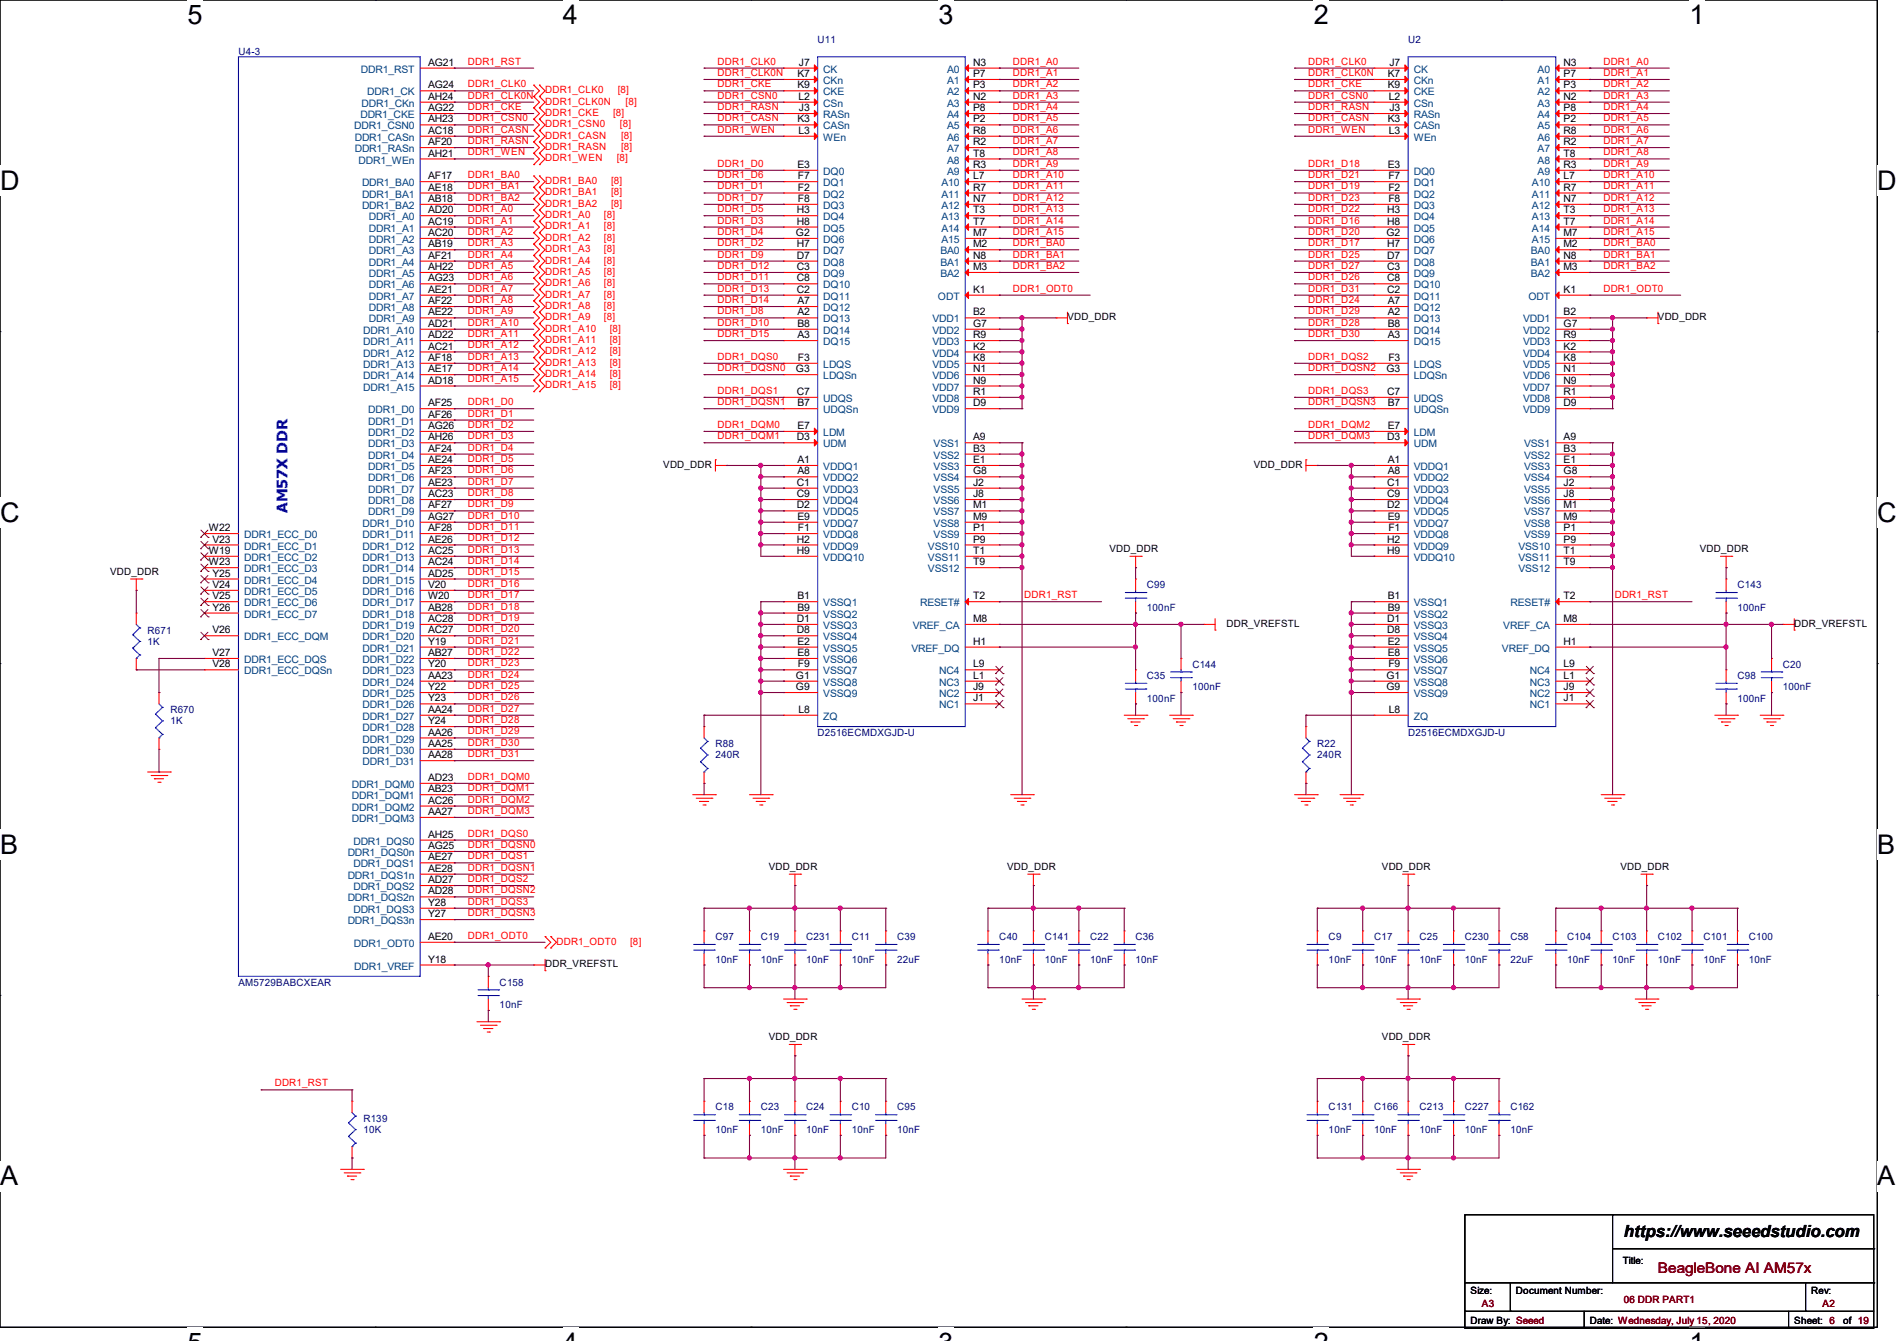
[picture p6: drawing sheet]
<svg xmlns="http://www.w3.org/2000/svg" width="297mm" height="210mm" viewBox="0 0 297 210" stroke-linecap="round" stroke-linejoin="round" font-family="sans-serif">
<defs><g id="words">
<g font-size="4.2">
<text x="29.4" y="3.8">5</text>
<text x="88.1" y="3.8">4</text>
<text x="146.9" y="3.8">3</text>
<text x="205.7" y="3.8">2</text>
<text x="264.5" y="3.8">1</text>
<text x="0" y="29.8">D</text>
<text x="293.9" y="29.8">D</text>
<text x="0" y="81.7">C</text>
<text x="293.9" y="81.7">C</text>
<text x="0" y="133.7">B</text>
<text x="293.9" y="133.7">B</text>
<text x="0" y="185.6">A</text>
<text x="293.9" y="185.6">A</text>
</g>
<text font-size="2.6" x="254.3" y="193.7">https://www.seeedstudio.com</text>
<text font-size="2.3" fill="#00f" x="45" y="80.3" transform="rotate(-90 45 80.3)">AM57X DDR</text>
<text font-size="2.3" fill="#800000" x="259.6" y="199.4">BeagleBone AI AM57x</text>
<g font-size="1.6" fill="#000080">
<text x="37.3" y="8.6">U4-3</text>
<text x="128" y="6.8">U11</text>
<text x="220.5" y="6.8">U2</text>
<text x="179.6" y="92.1">C99</text>
<text x="179.6" y="95.7">100nF</text>
<text x="272" y="92.1">C143</text>
<text x="272" y="95.7">100nF</text>
<text x="23.1" y="99.2">R671</text>
<text x="23.1" y="101">1K</text>
<text x="179.6" y="106.3">C35</text>
<text x="186.7" y="104.6">C144</text>
<text x="272" y="106.3">C98</text>
<text x="279.1" y="104.6">C20</text>
<text x="26.7" y="111.7">R670</text>
<text x="26.7" y="113.5">1K</text>
<text x="179.6" y="109.9">100nF</text>
<text x="186.7" y="108.1">100nF</text>
<text x="272" y="109.9">100nF</text>
<text x="279.1" y="108.1">100nF</text>
<text x="112" y="117">R88</text>
<text x="112" y="118.8">240R</text>
<text x="128" y="115.2">D2516ECMDXGJD-U</text>
<text x="206.2" y="117">R22</text>
<text x="206.2" y="118.8">240R</text>
<text x="220.5" y="115.2">D2516ECMDXGJD-U</text>
<text x="112" y="147.2">C97</text>
<text x="119.1" y="147.2">C19</text>
<text x="126.2" y="147.2">C231</text>
<text x="133.3" y="147.2">C11</text>
<text x="140.5" y="147.2">C39</text>
<text x="156.5" y="147.2">C40</text>
<text x="163.6" y="147.2">C141</text>
<text x="170.7" y="147.2">C22</text>
<text x="177.8" y="147.2">C36</text>
<text x="208" y="147.2">C9</text>
<text x="215.1" y="147.2">C17</text>
<text x="222.2" y="147.2">C25</text>
<text x="229.4" y="147.2">C230</text>
<text x="236.5" y="147.2">C58</text>
<text x="245.4" y="147.2">C104</text>
<text x="252.5" y="147.2">C103</text>
<text x="259.6" y="147.2">C102</text>
<text x="266.7" y="147.2">C101</text>
<text x="273.8" y="147.2">C100</text>
<text x="37.3" y="154.3">AM5729BABCXEAR</text>
<text x="78.2" y="154.3">C158</text>
<text x="112" y="150.8">10nF</text>
<text x="119.1" y="150.8">10nF</text>
<text x="126.2" y="150.8">10nF</text>
<text x="133.3" y="150.8">10nF</text>
<text x="140.5" y="150.8">22uF</text>
<text x="156.5" y="150.8">10nF</text>
<text x="163.6" y="150.8">10nF</text>
<text x="170.7" y="150.8">10nF</text>
<text x="177.8" y="150.8">10nF</text>
<text x="208" y="150.8">10nF</text>
<text x="215.1" y="150.8">10nF</text>
<text x="222.2" y="150.8">10nF</text>
<text x="229.4" y="150.8">10nF</text>
<text x="236.5" y="150.8">22uF</text>
<text x="245.4" y="150.8">10nF</text>
<text x="252.5" y="150.8">10nF</text>
<text x="259.6" y="150.8">10nF</text>
<text x="266.7" y="150.8">10nF</text>
<text x="273.8" y="150.8">10nF</text>
<text x="78.2" y="157.9">10nF</text>
<text x="112" y="173.9">C18</text>
<text x="119.1" y="173.9">C23</text>
<text x="126.2" y="173.9">C24</text>
<text x="133.3" y="173.9">C10</text>
<text x="140.5" y="173.9">C95</text>
<text x="208" y="173.9">C131</text>
<text x="215.1" y="173.9">C166</text>
<text x="222.2" y="173.9">C213</text>
<text x="229.4" y="173.9">C227</text>
<text x="236.5" y="173.9">C162</text>
<text x="56.9" y="175.7">R139</text>
<text x="56.9" y="177.5">10K</text>
<text x="112" y="177.5">10nF</text>
<text x="119.1" y="177.5">10nF</text>
<text x="126.2" y="177.5">10nF</text>
<text x="133.3" y="177.5">10nF</text>
<text x="140.5" y="177.5">10nF</text>
<text x="208" y="177.5">10nF</text>
<text x="215.1" y="177.5">10nF</text>
<text x="222.2" y="177.5">10nF</text>
<text x="229.4" y="177.5">10nF</text>
<text x="236.5" y="177.5">10nF</text>
</g>
<g font-size="1.6" fill="#004080">
<text x="56.5" y="11.4">DDR1_RST</text>
<text x="128.9" y="11.4">CK</text>
<text x="148.3" y="11.4">A0</text>
<text x="221.4" y="11.4">CK</text>
<text x="240.7" y="11.4">A0</text>
<text x="56.6" y="16.7">DDR1_CKn</text>
<text x="57.5" y="14.9">DDR1_CK</text>
<text x="128.9" y="13.2">CKn</text>
<text x="128.9" y="14.9">CKE</text>
<text x="128.9" y="16.7">CSn</text>
<text x="148.3" y="13.2">A1</text>
<text x="148.3" y="14.9">A2</text>
<text x="148.3" y="16.7">A3</text>
<text x="221.4" y="13.2">CKn</text>
<text x="221.4" y="14.9">CKE</text>
<text x="221.4" y="16.7">CSn</text>
<text x="240.7" y="13.2">A1</text>
<text x="240.7" y="14.9">A2</text>
<text x="240.7" y="16.7">A3</text>
<text x="55.5" y="20.3">DDR1_CSN0</text>
<text x="55.5" y="22.1">DDR1_CASn</text>
<text x="55.5" y="23.8">DDR1_RASn</text>
<text x="56.4" y="18.5">DDR1_CKE</text>
<text x="128.9" y="18.5">RASn</text>
<text x="128.9" y="20.3">CASn</text>
<text x="128.9" y="22.1">WEn</text>
<text x="148.3" y="18.5">A4</text>
<text x="148.3" y="20.3">A5</text>
<text x="148.3" y="22.1">A6</text>
<text x="148.3" y="23.8">A7</text>
<text x="221.4" y="18.5">RASn</text>
<text x="221.4" y="20.3">CASn</text>
<text x="221.4" y="22.1">WEn</text>
<text x="240.7" y="18.5">A4</text>
<text x="240.7" y="20.3">A5</text>
<text x="240.7" y="22.1">A6</text>
<text x="240.7" y="23.8">A7</text>
<text x="56.1" y="25.6">DDR1_WEn</text>
<text x="56.7" y="29.2">DDR1_BA0</text>
<text x="128.9" y="27.4">DQ0</text>
<text x="128.9" y="29.2">DQ1</text>
<text x="147.4" y="29.2">A10</text>
<text x="148.3" y="25.6">A8</text>
<text x="148.3" y="27.4">A9</text>
<text x="221.4" y="27.4">DQ0</text>
<text x="221.4" y="29.2">DQ1</text>
<text x="239.9" y="29.2">A10</text>
<text x="240.7" y="25.6">A8</text>
<text x="240.7" y="27.4">A9</text>
<text x="56.7" y="30.9">DDR1_BA1</text>
<text x="56.7" y="32.7">DDR1_BA2</text>
<text x="57.7" y="34.5">DDR1_A0</text>
<text x="128.9" y="30.9">DQ2</text>
<text x="128.9" y="32.7">DQ3</text>
<text x="128.9" y="34.5">DQ4</text>
<text x="147.4" y="30.9">A11</text>
<text x="147.4" y="32.7">A12</text>
<text x="147.4" y="34.5">A13</text>
<text x="221.4" y="30.9">DQ2</text>
<text x="221.4" y="32.7">DQ3</text>
<text x="221.4" y="34.5">DQ4</text>
<text x="239.9" y="30.9">A11</text>
<text x="239.9" y="32.7">A12</text>
<text x="239.9" y="34.5">A13</text>
<text x="57.7" y="36.3">DDR1_A1</text>
<text x="57.7" y="38.1">DDR1_A2</text>
<text x="57.7" y="39.8">DDR1_A3</text>
<text x="57.7" y="41.6">DDR1_A4</text>
<text x="128.9" y="36.3">DQ5</text>
<text x="128.9" y="38.1">DQ6</text>
<text x="128.9" y="39.8">DQ7</text>
<text x="128.9" y="41.6">DQ8</text>
<text x="147.2" y="39.8">BA0</text>
<text x="147.2" y="41.6">BA1</text>
<text x="147.4" y="36.3">A14</text>
<text x="147.4" y="38.1">A15</text>
<text x="221.4" y="36.3">DQ5</text>
<text x="221.4" y="38.1">DQ6</text>
<text x="221.4" y="39.8">DQ7</text>
<text x="221.4" y="41.6">DQ8</text>
<text x="239.7" y="39.8">BA0</text>
<text x="239.7" y="41.6">BA1</text>
<text x="239.9" y="36.3">A14</text>
<text x="239.9" y="38.1">A15</text>
<text x="57.7" y="43.4">DDR1_A5</text>
<text x="57.7" y="45.2">DDR1_A6</text>
<text x="57.7" y="46.9">DDR1_A7</text>
<text x="128.9" y="45.2">DQ10</text>
<text x="128.9" y="46.9">DQ11</text>
<text x="128.9" y="43.4">DQ9</text>
<text x="146.9" y="46.9">ODT</text>
<text x="147.2" y="43.4">BA2</text>
<text x="221.4" y="45.2">DQ10</text>
<text x="221.4" y="46.9">DQ11</text>
<text x="221.4" y="43.4">DQ9</text>
<text x="239.3" y="46.9">ODT</text>
<text x="239.7" y="43.4">BA2</text>
<text x="56.9" y="52.3">DDR1_A10</text>
<text x="57.7" y="48.7">DDR1_A8</text>
<text x="57.7" y="50.5">DDR1_A9</text>
<text x="128.9" y="52.3">DQ14</text>
<text x="128.9" y="48.7">DQ12</text>
<text x="128.9" y="50.5">DQ13</text>
<text x="146" y="50.5">VDD1</text>
<text x="146" y="52.3">VDD2</text>
<text x="221.4" y="52.3">DQ14</text>
<text x="221.4" y="48.7">DQ12</text>
<text x="221.4" y="50.5">DQ13</text>
<text x="238.5" y="50.5">VDD1</text>
<text x="238.5" y="52.3">VDD2</text>
<text x="56.9" y="54.1">DDR1_A11</text>
<text x="56.9" y="55.8">DDR1_A12</text>
<text x="56.9" y="57.6">DDR1_A13</text>
<text x="56.9" y="59.4">DDR1_A14</text>
<text x="128.9" y="59.4">LDQSn</text>
<text x="128.9" y="57.6">LDQS</text>
<text x="128.9" y="54.1">DQ15</text>
<text x="146" y="55.8">VDD4</text>
<text x="146" y="57.6">VDD5</text>
<text x="146" y="59.4">VDD6</text>
<text x="146" y="54.1">VDD3</text>
<text x="221.4" y="59.4">LDQSn</text>
<text x="221.4" y="57.6">LDQS</text>
<text x="221.4" y="54.1">DQ15</text>
<text x="238.5" y="55.8">VDD4</text>
<text x="238.5" y="57.6">VDD5</text>
<text x="238.5" y="59.4">VDD6</text>
<text x="238.5" y="54.1">VDD3</text>
<text x="56.9" y="61.2">DDR1_A15</text>
<text x="57.7" y="64.7">DDR1_D0</text>
<text x="128.9" y="64.7">UDQSn</text>
<text x="128.9" y="63">UDQS</text>
<text x="146" y="64.7">VDD9</text>
<text x="146" y="61.2">VDD7</text>
<text x="146" y="63">VDD8</text>
<text x="221.4" y="64.7">UDQSn</text>
<text x="221.4" y="63">UDQS</text>
<text x="238.5" y="64.7">VDD9</text>
<text x="238.5" y="61.2">VDD7</text>
<text x="238.5" y="63">VDD8</text>
<text x="57.7" y="66.5">DDR1_D1</text>
<text x="57.7" y="68.3">DDR1_D2</text>
<text x="57.7" y="70.1">DDR1_D3</text>
<text x="57.7" y="71.8">DDR1_D4</text>
<text x="128.9" y="70.1">UDM</text>
<text x="128.9" y="68.3">LDM</text>
<text x="146.2" y="70.1">VSS1</text>
<text x="146.2" y="71.8">VSS2</text>
<text x="221.4" y="70.1">UDM</text>
<text x="221.4" y="68.3">LDM</text>
<text x="238.6" y="70.1">VSS1</text>
<text x="238.6" y="71.8">VSS2</text>
<text x="57.7" y="73.6">DDR1_D5</text>
<text x="57.7" y="75.4">DDR1_D6</text>
<text x="57.7" y="77.2">DDR1_D7</text>
<text x="128.9" y="73.6">VDDQ1</text>
<text x="128.9" y="75.4">VDDQ2</text>
<text x="128.9" y="77.2">VDDQ3</text>
<text x="146.2" y="73.6">VSS3</text>
<text x="146.2" y="75.4">VSS4</text>
<text x="146.2" y="77.2">VSS5</text>
<text x="221.4" y="73.6">VDDQ1</text>
<text x="221.4" y="75.4">VDDQ2</text>
<text x="221.4" y="77.2">VDDQ3</text>
<text x="238.6" y="73.6">VSS3</text>
<text x="238.6" y="75.4">VSS4</text>
<text x="238.6" y="77.2">VSS5</text>
<text x="56.8" y="82.5">DDR1_D10</text>
<text x="57.7" y="79">DDR1_D8</text>
<text x="57.7" y="80.7">DDR1_D9</text>
<text x="128.9" y="79">VDDQ4</text>
<text x="128.9" y="80.7">VDDQ5</text>
<text x="128.9" y="82.5">VDDQ7</text>
<text x="146.2" y="79">VSS6</text>
<text x="146.2" y="80.7">VSS7</text>
<text x="146.2" y="82.5">VSS8</text>
<text x="221.4" y="79">VDDQ4</text>
<text x="221.4" y="80.7">VDDQ5</text>
<text x="221.4" y="82.5">VDDQ7</text>
<text x="238.6" y="79">VSS6</text>
<text x="238.6" y="80.7">VSS7</text>
<text x="238.6" y="82.5">VSS8</text>
<text x="38.2" y="84.3">DDR1_ECC_D0</text>
<text x="38.2" y="86.1">DDR1_ECC_D1</text>
<text x="38.2" y="87.8">DDR1_ECC_D2</text>
<text x="38.2" y="89.6">DDR1_ECC_D3</text>
<text x="56.8" y="84.3">DDR1_D11</text>
<text x="56.8" y="86.1">DDR1_D12</text>
<text x="56.8" y="87.8">DDR1_D13</text>
<text x="56.8" y="89.6">DDR1_D14</text>
<text x="128.9" y="84.3">VDDQ8</text>
<text x="128.9" y="86.1">VDDQ9</text>
<text x="128.9" y="87.8">VDDQ10</text>
<text x="145.3" y="86.1">VSS10</text>
<text x="145.3" y="87.8">VSS11</text>
<text x="145.3" y="89.6">VSS12</text>
<text x="146.2" y="84.3">VSS9</text>
<text x="221.4" y="84.3">VDDQ8</text>
<text x="221.4" y="86.1">VDDQ9</text>
<text x="221.4" y="87.8">VDDQ10</text>
<text x="237.7" y="86.1">VSS10</text>
<text x="237.7" y="87.8">VSS11</text>
<text x="237.7" y="89.6">VSS12</text>
<text x="238.6" y="84.3">VSS9</text>
<text x="38.2" y="91.4">DDR1_ECC_D4</text>
<text x="38.2" y="93.2">DDR1_ECC_D5</text>
<text x="38.2" y="95">DDR1_ECC_D6</text>
<text x="56.8" y="91.4">DDR1_D15</text>
<text x="56.8" y="93.2">DDR1_D16</text>
<text x="56.8" y="95">DDR1_D17</text>
<text x="128.9" y="95">VSSQ1</text>
<text x="144.1" y="95">RESET#</text>
<text x="221.4" y="95">VSSQ1</text>
<text x="236.5" y="95">RESET#</text>
<text x="38.2" y="96.7">DDR1_ECC_D7</text>
<text x="38.2" y="100.3">DDR1_ECC_DQM</text>
<text x="56.8" y="96.7">DDR1_D18</text>
<text x="56.8" y="98.5">DDR1_D19</text>
<text x="56.8" y="100.3">DDR1_D20</text>
<text x="128.9" y="100.3">VSSQ4</text>
<text x="128.9" y="98.5">VSSQ3</text>
<text x="128.9" y="96.7">VSSQ2</text>
<text x="142.9" y="98.5">VREF_CA</text>
<text x="221.4" y="100.3">VSSQ4</text>
<text x="221.4" y="98.5">VSSQ3</text>
<text x="221.4" y="96.7">VSSQ2</text>
<text x="235.4" y="98.5">VREF_CA</text>
<text x="38.2" y="103.8">DDR1_ECC_DQS</text>
<text x="38.2" y="105.6">DDR1_ECC_DQSn</text>
<text x="56.8" y="102.1">DDR1_D21</text>
<text x="56.8" y="103.8">DDR1_D22</text>
<text x="56.8" y="105.6">DDR1_D23</text>
<text x="56.8" y="107.4">DDR1_D24</text>
<text x="128.9" y="102.1">VSSQ5</text>
<text x="128.9" y="103.8">VSSQ6</text>
<text x="128.9" y="105.6">VSSQ7</text>
<text x="128.9" y="107.4">VSSQ8</text>
<text x="142.7" y="102.1">VREF_DQ</text>
<text x="147.1" y="107.4">NC3</text>
<text x="147.1" y="105.6">NC4</text>
<text x="221.4" y="102.1">VSSQ5</text>
<text x="221.4" y="103.8">VSSQ6</text>
<text x="221.4" y="105.6">VSSQ7</text>
<text x="221.4" y="107.4">VSSQ8</text>
<text x="235.2" y="102.1">VREF_DQ</text>
<text x="239.5" y="107.4">NC3</text>
<text x="239.5" y="105.6">NC4</text>
<text x="56.8" y="109.2">DDR1_D25</text>
<text x="56.8" y="111">DDR1_D26</text>
<text x="56.8" y="112.7">DDR1_D27</text>
<text x="128.9" y="109.2">VSSQ9</text>
<text x="128.9" y="112.7">ZQ</text>
<text x="147.1" y="111">NC1</text>
<text x="147.1" y="109.2">NC2</text>
<text x="221.4" y="109.2">VSSQ9</text>
<text x="221.4" y="112.7">ZQ</text>
<text x="239.5" y="111">NC1</text>
<text x="239.5" y="109.2">NC2</text>
<text x="56.8" y="114.5">DDR1_D28</text>
<text x="56.8" y="116.3">DDR1_D29</text>
<text x="56.8" y="118.1">DDR1_D30</text>
<text x="56.8" y="119.8">DDR1_D31</text>
<text x="55.1" y="123.4">DDR1_DQM0</text>
<text x="55.1" y="125.2">DDR1_DQM1</text>
<text x="55.1" y="127">DDR1_DQM2</text>
<text x="55.1" y="128.7">DDR1_DQM3</text>
<text x="54.4" y="134.1">DDR1_DQS0n</text>
<text x="54.4" y="137.6">DDR1_DQS1n</text>
<text x="55.3" y="132.3">DDR1_DQS0</text>
<text x="55.3" y="135.8">DDR1_DQS1</text>
<text x="54.4" y="141.2">DDR1_DQS2n</text>
<text x="55.3" y="139.4">DDR1_DQS2</text>
<text x="55.3" y="143">DDR1_DQS3</text>
<text x="54.4" y="144.7">DDR1_DQS3n</text>
<text x="55.4" y="148.3">DDR1_ODT0</text>
<text x="55.5" y="151.9">DDR1_VREF</text>
</g>
<g font-size="1.6">
<text x="67" y="10.3">AG21</text>
<text x="125.1" y="10.3">J7</text>
<text x="152.4" y="10.3">N3</text>
<text x="217.5" y="10.3">J7</text>
<text x="244.8" y="10.3">N3</text>
<text x="67" y="13.8">AG24</text>
<text x="67" y="15.6">AH24</text>
<text x="67" y="17.4">AG22</text>
<text x="124.8" y="12.1">K7</text>
<text x="124.8" y="13.8">K9</text>
<text x="125" y="15.6">L2</text>
<text x="125.1" y="17.4">J3</text>
<text x="152.4" y="12.1">P7</text>
<text x="152.4" y="13.8">P3</text>
<text x="152.4" y="15.6">N2</text>
<text x="152.4" y="17.4">P8</text>
<text x="217.3" y="12.1">K7</text>
<text x="217.3" y="13.8">K9</text>
<text x="217.5" y="15.6">L2</text>
<text x="217.5" y="17.4">J3</text>
<text x="244.8" y="12.1">P7</text>
<text x="244.8" y="13.8">P3</text>
<text x="244.8" y="15.6">N2</text>
<text x="244.8" y="17.4">P8</text>
<text x="67" y="19.2">AH23</text>
<text x="67" y="21">AC18</text>
<text x="67" y="22.7">AF20</text>
<text x="124.8" y="19.2">K3</text>
<text x="125" y="21">L3</text>
<text x="152.4" y="19.2">P2</text>
<text x="152.4" y="21">R8</text>
<text x="152.4" y="22.7">R2</text>
<text x="217.3" y="19.2">K3</text>
<text x="217.5" y="21">L3</text>
<text x="244.8" y="19.2">P2</text>
<text x="244.8" y="21">R8</text>
<text x="244.8" y="22.7">R2</text>
<text x="67" y="24.5">AH21</text>
<text x="67" y="28.1">AF17</text>
<text x="67" y="29.8">AE18</text>
<text x="124.8" y="26.3">E3</text>
<text x="124.9" y="28.1">F7</text>
<text x="124.9" y="29.8">F2</text>
<text x="152.4" y="24.5">T8</text>
<text x="152.4" y="26.3">R3</text>
<text x="152.4" y="28.1">L7</text>
<text x="152.4" y="29.8">R7</text>
<text x="217.3" y="26.3">E3</text>
<text x="217.4" y="28.1">F7</text>
<text x="217.4" y="29.8">F2</text>
<text x="244.8" y="24.5">T8</text>
<text x="244.8" y="26.3">R3</text>
<text x="244.8" y="28.1">L7</text>
<text x="244.8" y="29.8">R7</text>
<text x="67" y="31.6">AB18</text>
<text x="67" y="33.4">AD20</text>
<text x="67" y="35.2">AC19</text>
<text x="124.8" y="33.4">H3</text>
<text x="124.8" y="35.2">H8</text>
<text x="124.9" y="31.6">F8</text>
<text x="152.4" y="31.6">N7</text>
<text x="152.4" y="33.4">T3</text>
<text x="152.4" y="35.2">T7</text>
<text x="217.2" y="33.4">H3</text>
<text x="217.2" y="35.2">H8</text>
<text x="217.4" y="31.6">F8</text>
<text x="244.8" y="31.6">N7</text>
<text x="244.8" y="33.4">T3</text>
<text x="244.8" y="35.2">T7</text>
<text x="67" y="37">AC20</text>
<text x="67" y="38.7">AB19</text>
<text x="67" y="40.5">AF21</text>
<text x="124.6" y="37">G2</text>
<text x="124.8" y="38.7">H7</text>
<text x="124.8" y="40.5">D7</text>
<text x="152.4" y="38.7">M2</text>
<text x="152.4" y="40.5">N8</text>
<text x="152.4" y="37">M7</text>
<text x="217.1" y="37">G2</text>
<text x="217.2" y="38.7">H7</text>
<text x="217.2" y="40.5">D7</text>
<text x="244.8" y="38.7">M2</text>
<text x="244.8" y="40.5">N8</text>
<text x="244.8" y="37">M7</text>
<text x="67" y="42.3">AH22</text>
<text x="67" y="44.1">AG23</text>
<text x="67" y="45.8">AE21</text>
<text x="67" y="47.6">AF22</text>
<text x="124.8" y="44.1">C8</text>
<text x="124.8" y="45.8">C2</text>
<text x="124.8" y="42.3">C3</text>
<text x="124.8" y="47.6">A7</text>
<text x="152.4" y="42.3">M3</text>
<text x="152.4" y="45.8">K1</text>
<text x="217.2" y="44.1">C8</text>
<text x="217.2" y="45.8">C2</text>
<text x="217.2" y="42.3">C3</text>
<text x="217.3" y="47.6">A7</text>
<text x="244.8" y="42.3">M3</text>
<text x="244.8" y="45.8">K1</text>
<text x="67" y="49.4">AE22</text>
<text x="67" y="51.2">AD21</text>
<text x="67" y="53">AD22</text>
<text x="124.8" y="51.2">B8</text>
<text x="124.8" y="53">A3</text>
<text x="124.8" y="49.4">A2</text>
<text x="152.4" y="49.4">B2</text>
<text x="152.4" y="51.2">G7</text>
<text x="152.4" y="53">R9</text>
<text x="167.1" y="50.2">VDD_DDR</text>
<text x="217.3" y="51.2">B8</text>
<text x="217.3" y="53">A3</text>
<text x="217.3" y="49.4">A2</text>
<text x="244.8" y="49.4">B2</text>
<text x="244.8" y="51.2">G7</text>
<text x="244.8" y="53">R9</text>
<text x="259.6" y="50.2">VDD_DDR</text>
<text x="67" y="54.7">AC21</text>
<text x="67" y="56.5">AF18</text>
<text x="67" y="58.3">AE17</text>
<text x="124.6" y="58.3">G3</text>
<text x="124.9" y="56.5">F3</text>
<text x="152.4" y="54.7">K2</text>
<text x="152.4" y="56.5">K8</text>
<text x="152.4" y="58.3">N1</text>
<text x="217.1" y="58.3">G3</text>
<text x="217.4" y="56.5">F3</text>
<text x="244.8" y="54.7">K2</text>
<text x="244.8" y="56.5">K8</text>
<text x="244.8" y="58.3">N1</text>
<text x="67" y="60.1">AD18</text>
<text x="67" y="63.6">AF25</text>
<text x="67" y="65.4">AF26</text>
<text x="124.8" y="61.8">C7</text>
<text x="124.8" y="63.6">B7</text>
<text x="152.4" y="63.6">D9</text>
<text x="152.4" y="60.1">N9</text>
<text x="152.4" y="61.8">R1</text>
<text x="217.2" y="61.8">C7</text>
<text x="217.3" y="63.6">B7</text>
<text x="244.8" y="63.6">D9</text>
<text x="244.8" y="60.1">N9</text>
<text x="244.8" y="61.8">R1</text>
<text x="67" y="67.2">AG26</text>
<text x="67" y="69">AH26</text>
<text x="67" y="70.7">AF24</text>
<text x="124.8" y="69">D3</text>
<text x="124.8" y="67.2">E7</text>
<text x="152.4" y="69">A9</text>
<text x="152.4" y="70.7">B3</text>
<text x="217.2" y="69">D3</text>
<text x="217.3" y="67.2">E7</text>
<text x="244.8" y="69">A9</text>
<text x="244.8" y="70.7">B3</text>
<text x="67" y="72.5">AE24</text>
<text x="67" y="74.3">AF23</text>
<text x="67" y="76.1">AE23</text>
<text x="67" y="77.9">AC23</text>
<text x="103.8" y="73.3">VDD_DDR</text>
<text x="124.8" y="76.1">C1</text>
<text x="124.8" y="77.9">C9</text>
<text x="124.8" y="72.5">A1</text>
<text x="124.8" y="74.3">A8</text>
<text x="152.4" y="72.5">E1</text>
<text x="152.4" y="74.3">G8</text>
<text x="152.4" y="76.1">J2</text>
<text x="152.4" y="77.9">J8</text>
<text x="196.3" y="73.3">VDD_DDR</text>
<text x="217.2" y="76.1">C1</text>
<text x="217.2" y="77.9">C9</text>
<text x="217.3" y="72.5">A1</text>
<text x="217.3" y="74.3">A8</text>
<text x="244.8" y="72.5">E1</text>
<text x="244.8" y="74.3">G8</text>
<text x="244.8" y="76.1">J2</text>
<text x="244.8" y="77.9">J8</text>
<text x="32.7" y="83.2">W22</text>
<text x="67" y="79.6">AF27</text>
<text x="67" y="81.4">AG27</text>
<text x="67" y="83.2">AF28</text>
<text x="124.8" y="79.6">D2</text>
<text x="124.8" y="81.4">E9</text>
<text x="124.9" y="83.2">F1</text>
<text x="152.4" y="79.6">M1</text>
<text x="152.4" y="81.4">M9</text>
<text x="152.4" y="83.2">P1</text>
<text x="217.2" y="79.6">D2</text>
<text x="217.3" y="81.4">E9</text>
<text x="217.4" y="83.2">F1</text>
<text x="244.8" y="79.6">M1</text>
<text x="244.8" y="81.4">M9</text>
<text x="244.8" y="83.2">P1</text>
<text x="17.2" y="90">VDD_DDR</text>
<text x="32.7" y="86.7">W19</text>
<text x="32.7" y="88.5">W23</text>
<text x="33.3" y="85">V23</text>
<text x="67" y="85">AE26</text>
<text x="67" y="86.7">AC25</text>
<text x="67" y="88.5">AC24</text>
<text x="124.8" y="85">H2</text>
<text x="124.8" y="86.7">H9</text>
<text x="152.4" y="85">P9</text>
<text x="152.4" y="86.7">T1</text>
<text x="152.4" y="88.5">T9</text>
<text x="173.7" y="86.4">VDD_DDR</text>
<text x="217.2" y="85">H2</text>
<text x="217.2" y="86.7">H9</text>
<text x="244.8" y="85">P9</text>
<text x="244.8" y="86.7">T1</text>
<text x="244.8" y="88.5">T9</text>
<text x="266.1" y="86.4">VDD_DDR</text>
<text x="33.3" y="90.3">Y25</text>
<text x="33.3" y="92.1">V24</text>
<text x="33.3" y="93.9">V25</text>
<text x="33.3" y="95.6">Y26</text>
<text x="67" y="90.3">AD25</text>
<text x="67" y="92.1">V20</text>
<text x="67" y="93.9">W20</text>
<text x="67" y="95.6">AB28</text>
<text x="124.8" y="95.6">B9</text>
<text x="124.8" y="93.9">B1</text>
<text x="152.4" y="93.9">T2</text>
<text x="217.3" y="95.6">B9</text>
<text x="217.3" y="93.9">B1</text>
<text x="244.8" y="93.9">T2</text>
<text x="33.3" y="99.2">V26</text>
<text x="67" y="97.4">AC28</text>
<text x="67" y="99.2">AC27</text>
<text x="67" y="101">Y19</text>
<text x="124.8" y="99.2">D8</text>
<text x="124.8" y="97.4">D1</text>
<text x="124.8" y="101">E2</text>
<text x="152.4" y="101">H1</text>
<text x="152.4" y="97.4">M8</text>
<text x="192" y="98.2">DDR_VREFSTL</text>
<text x="217.2" y="99.2">D8</text>
<text x="217.2" y="97.4">D1</text>
<text x="217.3" y="101">E2</text>
<text x="244.8" y="101">H1</text>
<text x="244.8" y="97.4">M8</text>
<text x="280.9" y="98.2">DDR_VREFSTL</text>
<text x="33.3" y="102.7">V27</text>
<text x="33.3" y="104.5">V28</text>
<text x="67" y="102.7">AB27</text>
<text x="67" y="104.5">Y20</text>
<text x="67" y="106.3">AA23</text>
<text x="124.6" y="106.3">G1</text>
<text x="124.8" y="102.7">E8</text>
<text x="124.9" y="104.5">F9</text>
<text x="152.4" y="106.3">L1</text>
<text x="152.4" y="104.5">L9</text>
<text x="217.1" y="106.3">G1</text>
<text x="217.3" y="102.7">E8</text>
<text x="217.4" y="104.5">F9</text>
<text x="244.8" y="106.3">L1</text>
<text x="244.8" y="104.5">L9</text>
<text x="67" y="108.1">Y22</text>
<text x="67" y="109.9">Y23</text>
<text x="67" y="111.6">AA24</text>
<text x="67" y="113.4">Y24</text>
<text x="124.6" y="108.1">G9</text>
<text x="125" y="111.6">L8</text>
<text x="152.4" y="109.9">J1</text>
<text x="152.4" y="108.1">J9</text>
<text x="217.1" y="108.1">G9</text>
<text x="217.5" y="111.6">L8</text>
<text x="244.8" y="109.9">J1</text>
<text x="244.8" y="108.1">J9</text>
<text x="67" y="115.2">AA26</text>
<text x="67" y="117">AA25</text>
<text x="67" y="118.7">AA28</text>
<text x="67" y="122.3">AD23</text>
<text x="67" y="124.1">AB23</text>
<text x="67" y="125.9">AC26</text>
<text x="67" y="131.2">AH25</text>
<text x="67" y="127.6">AA27</text>
<text x="67" y="133">AG25</text>
<text x="67" y="134.7">AE27</text>
<text x="67" y="136.5">AE28</text>
<text x="120.4" y="136.2">VDD_DDR</text>
<text x="157.7" y="136.2">VDD_DDR</text>
<text x="216.4" y="136.2">VDD_DDR</text>
<text x="253.7" y="136.2">VDD_DDR</text>
<text x="67" y="138.3">AD27</text>
<text x="67" y="140.1">AD28</text>
<text x="67" y="141.9">Y28</text>
<text x="67" y="143.6">Y27</text>
<text x="67" y="147.2">AE20</text>
<text x="67" y="150.8">Y18</text>
<text x="85.3" y="151.5">DDR_VREFSTL</text>
<text x="120.4" y="162.9">VDD_DDR</text>
<text x="216.4" y="162.9">VDD_DDR</text>
<text x="254.1" y="197.9">Title:</text>
<text x="230.2" y="202.7">Size:</text>
<text x="237.4" y="202.7">Document Number:</text>
<text x="283.6" y="202.7">Rev:</text>
<text x="230.2" y="207.3">Draw By: Seeed</text>
<text x="248.9" y="207.3">Date: Wednesday, July 15, 2020</text>
<text x="280.9" y="207.3">Sheet: 6</text>
<text x="288.6" y="207.3">of 19</text>
</g>
<g font-size="1.6" fill="#f00">
<text x="73.2" y="10.1">DDR1_RST</text>
<text x="112.4" y="10.1">DDR1_CLK0</text>
<text x="112.4" y="11.9">DDR1_CLK0N</text>
<text x="158.6" y="10.1">DDR1_A0</text>
<text x="158.6" y="11.9">DDR1_A1</text>
<text x="204.8" y="10.1">DDR1_CLK0</text>
<text x="204.8" y="11.9">DDR1_CLK0N</text>
<text x="251" y="11.9">DDR1_A1</text>
<text x="251" y="10.1">DDR1_A0</text>
<text x="73.2" y="13.7">DDR1_CLK0</text>
<text x="73.2" y="15.5">DDR1_CLK0N</text>
<text x="73.2" y="17.2">DDR1_CKE</text>
<text x="85.3" y="14.6">DDR1_CLK0</text>
<text x="85.3" y="16.4">DDR1_CLK0N</text>
<text x="96.7" y="14.6">[8]</text>
<text x="98" y="16.4">[8]</text>
<text x="112.4" y="13.7">DDR1_CKE</text>
<text x="112.4" y="15.5">DDR1_CSN0</text>
<text x="112.4" y="17.2">DDR1_RASN</text>
<text x="158.6" y="15.5">DDR1_A3</text>
<text x="158.6" y="17.2">DDR1_A4</text>
<text x="158.6" y="13.7">DDR1_A2</text>
<text x="204.8" y="17.2">DDR1_RASN</text>
<text x="204.8" y="15.5">DDR1_CSN0</text>
<text x="204.8" y="13.7">DDR1_CKE</text>
<text x="251" y="13.7">DDR1_A2</text>
<text x="251" y="17.2">DDR1_A4</text>
<text x="251" y="15.5">DDR1_A3</text>
<text x="73.2" y="19">DDR1_CSN0</text>
<text x="73.2" y="20.8">DDR1_CASN</text>
<text x="73.2" y="22.6">DDR1_RASN</text>
<text x="85.3" y="18.2">DDR1_CKE</text>
<text x="85.3" y="19.9">DDR1_CSN0</text>
<text x="85.3" y="21.7">DDR1_CASN</text>
<text x="85.3" y="23.5">DDR1_RASN</text>
<text x="96" y="18.2">[8]</text>
<text x="97.1" y="19.9">[8]</text>
<text x="97.2" y="21.7">[8]</text>
<text x="97.2" y="23.5">[8]</text>
<text x="112.4" y="19">DDR1_CASN</text>
<text x="112.4" y="20.8">DDR1_WEN</text>
<text x="158.6" y="20.8">DDR1_A6</text>
<text x="158.6" y="19">DDR1_A5</text>
<text x="158.6" y="22.6">DDR1_A7</text>
<text x="204.8" y="19">DDR1_CASN</text>
<text x="204.8" y="20.8">DDR1_WEN</text>
<text x="251" y="19">DDR1_A5</text>
<text x="251" y="20.8">DDR1_A6</text>
<text x="251" y="22.6">DDR1_A7</text>
<text x="73.2" y="24.3">DDR1_WEN</text>
<text x="73.2" y="27.9">DDR1_BA0</text>
<text x="73.2" y="29.7">DDR1_BA1</text>
<text x="85.3" y="28.8">DDR1_BA0</text>
<text x="85.3" y="25.3">DDR1_WEN</text>
<text x="95.7" y="28.8">[8]</text>
<text x="96.6" y="25.3">[8]</text>
<text x="112.4" y="26.1">DDR1_D0</text>
<text x="112.4" y="29.7">DDR1_D1</text>
<text x="112.4" y="27.9">DDR1_D6</text>
<text x="158.6" y="26.1">DDR1_A9</text>
<text x="158.6" y="27.9">DDR1_A10</text>
<text x="158.6" y="29.7">DDR1_A11</text>
<text x="158.6" y="24.3">DDR1_A8</text>
<text x="204.8" y="29.7">DDR1_D19</text>
<text x="204.8" y="27.9">DDR1_D21</text>
<text x="204.8" y="26.1">DDR1_D18</text>
<text x="251" y="27.9">DDR1_A10</text>
<text x="251" y="26.1">DDR1_A9</text>
<text x="251" y="24.3">DDR1_A8</text>
<text x="251" y="29.7">DDR1_A11</text>
<text x="73.2" y="31.5">DDR1_BA2</text>
<text x="73.2" y="33.2">DDR1_A0</text>
<text x="73.2" y="35">DDR1_A1</text>
<text x="85.3" y="30.6">DDR1_BA1</text>
<text x="85.3" y="32.4">DDR1_BA2</text>
<text x="85.3" y="34.2">DDR1_A0</text>
<text x="85.3" y="35.9">DDR1_A1</text>
<text x="94.6" y="34.2">[8]</text>
<text x="94.6" y="35.9">[8]</text>
<text x="95.7" y="30.6">[8]</text>
<text x="95.7" y="32.4">[8]</text>
<text x="112.4" y="35">DDR1_D3</text>
<text x="112.4" y="31.5">DDR1_D7</text>
<text x="112.4" y="33.2">DDR1_D5</text>
<text x="158.6" y="31.5">DDR1_A12</text>
<text x="158.6" y="35">DDR1_A14</text>
<text x="158.6" y="33.2">DDR1_A13</text>
<text x="204.8" y="33.2">DDR1_D22</text>
<text x="204.8" y="35">DDR1_D16</text>
<text x="204.8" y="31.5">DDR1_D23</text>
<text x="251" y="31.5">DDR1_A12</text>
<text x="251" y="35">DDR1_A14</text>
<text x="251" y="33.2">DDR1_A13</text>
<text x="73.2" y="36.8">DDR1_A2</text>
<text x="73.2" y="40.3">DDR1_A4</text>
<text x="73.2" y="38.6">DDR1_A3</text>
<text x="85.3" y="37.7">DDR1_A2</text>
<text x="85.3" y="39.5">DDR1_A3</text>
<text x="85.3" y="41.3">DDR1_A4</text>
<text x="94.6" y="37.7">[8]</text>
<text x="94.6" y="39.5">[8]</text>
<text x="94.6" y="41.3">[8]</text>
<text x="112.4" y="40.3">DDR1_D9</text>
<text x="112.4" y="36.8">DDR1_D4</text>
<text x="112.4" y="38.6">DDR1_D2</text>
<text x="158.6" y="36.8">DDR1_A15</text>
<text x="158.6" y="38.6">DDR1_BA0</text>
<text x="158.6" y="40.3">DDR1_BA1</text>
<text x="204.8" y="40.3">DDR1_D25</text>
<text x="204.8" y="36.8">DDR1_D20</text>
<text x="204.8" y="38.6">DDR1_D17</text>
<text x="251" y="36.8">DDR1_A15</text>
<text x="251" y="38.6">DDR1_BA0</text>
<text x="251" y="40.3">DDR1_BA1</text>
<text x="73.2" y="42.1">DDR1_A5</text>
<text x="73.2" y="43.9">DDR1_A6</text>
<text x="73.2" y="47.5">DDR1_A8</text>
<text x="73.2" y="45.7">DDR1_A7</text>
<text x="85.3" y="43.1">DDR1_A5</text>
<text x="85.3" y="44.8">DDR1_A6</text>
<text x="85.3" y="46.6">DDR1_A7</text>
<text x="94.6" y="43.1">[8]</text>
<text x="94.6" y="44.8">[8]</text>
<text x="94.6" y="46.6">[8]</text>
<text x="112.4" y="47.5">DDR1_D14</text>
<text x="112.4" y="43.9">DDR1_D11</text>
<text x="112.4" y="42.1">DDR1_D12</text>
<text x="112.4" y="45.7">DDR1_D13</text>
<text x="158.6" y="42.1">DDR1_BA2</text>
<text x="158.6" y="45.7">DDR1_ODT0</text>
<text x="204.8" y="47.5">DDR1_D24</text>
<text x="204.8" y="45.7">DDR1_D31</text>
<text x="204.8" y="42.1">DDR1_D27</text>
<text x="204.8" y="43.9">DDR1_D26</text>
<text x="251" y="45.7">DDR1_ODT0</text>
<text x="251" y="42.1">DDR1_BA2</text>
<text x="73.2" y="52.8">DDR1_A11</text>
<text x="73.2" y="51">DDR1_A10</text>
<text x="73.2" y="49.2">DDR1_A9</text>
<text x="85.3" y="48.4">DDR1_A8</text>
<text x="85.3" y="50.2">DDR1_A9</text>
<text x="85.3" y="51.9">DDR1_A10</text>
<text x="85.3" y="53.7">DDR1_A11</text>
<text x="94.6" y="48.4">[8]</text>
<text x="94.6" y="50.2">[8]</text>
<text x="95.5" y="51.9">[8]</text>
<text x="95.5" y="53.7">[8]</text>
<text x="112.4" y="49.2">DDR1_D8</text>
<text x="112.4" y="51">DDR1_D10</text>
<text x="112.4" y="52.8">DDR1_D15</text>
<text x="204.8" y="49.2">DDR1_D29</text>
<text x="204.8" y="52.8">DDR1_D30</text>
<text x="204.8" y="51">DDR1_D28</text>
<text x="73.2" y="54.6">DDR1_A12</text>
<text x="73.2" y="56.3">DDR1_A13</text>
<text x="73.2" y="59.9">DDR1_A15</text>
<text x="73.2" y="58.1">DDR1_A14</text>
<text x="85.3" y="55.5">DDR1_A12</text>
<text x="85.3" y="57.3">DDR1_A13</text>
<text x="85.3" y="59.1">DDR1_A14</text>
<text x="95.5" y="55.5">[8]</text>
<text x="95.5" y="57.3">[8]</text>
<text x="95.5" y="59.1">[8]</text>
<text x="112.4" y="58.1">DDR1_DQSN0</text>
<text x="112.4" y="56.3">DDR1_DQS0</text>
<text x="204.8" y="56.3">DDR1_DQS2</text>
<text x="204.8" y="58.1">DDR1_DQSN2</text>
<text x="73.2" y="63.5">DDR1_D0</text>
<text x="73.2" y="65.2">DDR1_D1</text>
<text x="85.3" y="60.8">DDR1_A15</text>
<text x="95.5" y="60.8">[8]</text>
<text x="112.4" y="63.5">DDR1_DQSN1</text>
<text x="112.4" y="61.7">DDR1_DQS1</text>
<text x="204.8" y="63.5">DDR1_DQSN3</text>
<text x="204.8" y="61.7">DDR1_DQS3</text>
<text x="73.2" y="68.8">DDR1_D3</text>
<text x="73.2" y="67">DDR1_D2</text>
<text x="73.2" y="70.6">DDR1_D4</text>
<text x="112.4" y="67">DDR1_DQM0</text>
<text x="112.4" y="68.8">DDR1_DQM1</text>
<text x="204.8" y="68.8">DDR1_DQM3</text>
<text x="204.8" y="67">DDR1_DQM2</text>
<text x="73.2" y="74.1">DDR1_D6</text>
<text x="73.2" y="75.9">DDR1_D7</text>
<text x="73.2" y="72.3">DDR1_D5</text>
<text x="73.2" y="77.7">DDR1_D8</text>
<text x="73.2" y="79.5">DDR1_D9</text>
<text x="73.2" y="81.2">DDR1_D10</text>
<text x="73.2" y="83">DDR1_D11</text>
<text x="73.2" y="84.8">DDR1_D12</text>
<text x="73.2" y="86.6">DDR1_D13</text>
<text x="73.2" y="88.3">DDR1_D14</text>
<text x="73.2" y="90.1">DDR1_D15</text>
<text x="73.2" y="91.9">DDR1_D16</text>
<text x="73.2" y="93.7">DDR1_D17</text>
<text x="73.2" y="95.5">DDR1_D18</text>
<text x="160.4" y="93.7">DDR1_RST</text>
<text x="252.8" y="93.7">DDR1_RST</text>
<text x="73.2" y="97.2">DDR1_D19</text>
<text x="73.2" y="100.8">DDR1_D21</text>
<text x="73.2" y="99">DDR1_D20</text>
<text x="73.2" y="102.6">DDR1_D22</text>
<text x="73.2" y="104.3">DDR1_D23</text>
<text x="73.2" y="107.9">DDR1_D25</text>
<text x="73.2" y="106.1">DDR1_D24</text>
<text x="73.2" y="113.2">DDR1_D28</text>
<text x="73.2" y="109.7">DDR1_D26</text>
<text x="73.2" y="111.5">DDR1_D27</text>
<text x="73.2" y="115">DDR1_D29</text>
<text x="73.2" y="118.6">DDR1_D31</text>
<text x="73.2" y="116.8">DDR1_D30</text>
<text x="73.2" y="125.7">DDR1_DQM2</text>
<text x="73.2" y="123.9">DDR1_DQM1</text>
<text x="73.2" y="122.1">DDR1_DQM0</text>
<text x="73.2" y="127.5">DDR1_DQM3</text>
<text x="73.2" y="131">DDR1_DQS0</text>
<text x="73.2" y="132.8">DDR1_DQSN0</text>
<text x="73.2" y="136.4">DDR1_DQSN1</text>
<text x="73.2" y="134.6">DDR1_DQS1</text>
<text x="73.2" y="141.7">DDR1_DQS3</text>
<text x="73.2" y="143.5">DDR1_DQSN3</text>
<text x="73.2" y="139.9">DDR1_DQSN2</text>
<text x="73.2" y="138.1">DDR1_DQS2</text>
<text x="73.2" y="147">DDR1_ODT0</text>
<text x="87.1" y="148">DDR1_ODT0</text>
<text x="98.7" y="148">[8]</text>
<text x="43" y="170.1">DDR1_RST</text>
</g>
<g font-size="1.6" fill="#800000">
<text x="232" y="204.7">A3</text>
<text x="254.3" y="204.1">06 DDR PART1</text>
<text x="285.4" y="204.7">A2</text>
</g>
</g></defs>
<path d="M0 0h293.9v207.9h-293.9z" fill="none" stroke="#000" stroke-width=".17"/>
<g fill="#fff">
<path d="M29.4 0h2.3v4.7h-2.3z"/>
<path d="M29.4 207.9h2.3v2.1h-2.3z"/>
</g>
<path d="M58.8 0h.1M58.8 207.9h.1" fill="none" stroke="#000" stroke-width=".17"/>
<g fill="#fff">
<path d="M88.1 0h2.4v4.7h-2.4z"/>
<path d="M88.1 207.9h2.4v2.1h-2.4z"/>
</g>
<path d="M117.6 0h.1M117.6 207.9h.1" fill="none" stroke="#000" stroke-width=".17"/>
<g fill="#fff">
<path d="M146.9 0h2.4v4.7h-2.4z"/>
<path d="M146.9 207.9h2.4v2.1h-2.4z"/>
</g>
<path d="M176.3 0h.1M176.3 207.9h.1" fill="none" stroke="#000" stroke-width=".17"/>
<g fill="#fff">
<path d="M205.7 0h2.4v4.7h-2.4z"/>
<path d="M205.7 207.9h2.4v2.1h-2.4z"/>
</g>
<path d="M235.1 0h.1M235.1 207.9h.1" fill="none" stroke="#000" stroke-width=".17"/>
<g fill="#fff">
<path d="M264.5 0h2.4v4.7h-2.4z"/>
<path d="M264.5 207.9h2.4v2.1h-2.4z"/>
<path d="M0 26h3v4.7h-3z"/>
<path d="M293.9 26h3.1v4.7h-3.1z"/>
<path d="M0 77.9h3v4.7h-3z"/>
<path d="M293.9 77.9h3.1v4.7h-3.1z"/>
</g>
<path d="M0 51.9h.1M293.9 51.9h.1" fill="none" stroke="#000" stroke-width=".17"/>
<g fill="#fff">
<path d="M0 129.9h2.8v4.7h-2.8z"/>
<path d="M293.9 129.9h2.9v4.7h-2.9z"/>
</g>
<path d="M0 103.9h.1M293.9 103.9h.1" fill="none" stroke="#000" stroke-width=".17"/>
<g fill="#fff">
<path d="M0 181.8h2.8v4.8h-2.8z"/>
<path d="M293.8 181.8h3v4.8h-3z"/>
</g>
<g fill="none" stroke="#000" stroke-width=".17">
<path d="M0 155.9h.1M293.9 155.9h.1M229.4 190.2h64v17.8h-64zM252.5 190.2h.1M252.5 190.2v10.7M252.5 195.6h40.9M293.4 195.6h.1M229.4 205.4h.1M229.4 205.4h64M229.4 200.9h64M236.5 205.4h.1M236.5 200.9v4.5"/>
<path d="M248 208h.1M248 205.4v2.6M280 208h.1M280 205.4v2.6M282.7 205.4h.1M282.7 200.9v4.5M293.4 200.9h.1"/>
</g>
<g fill="none" stroke="#f00" stroke-width=".17">
<path d="M65.8 10.7h5.3M65.8 14.2h5.3M65.8 16h5.3M65.8 17.8h5.3M65.8 19.6h5.3M71.1 10.7h.1M71.1 14.2h.1M71.1 16h.1M71.1 17.8h.1M71.1 19.6h.1M83.6 15.1h.1M83.6 13.3h.1"/>
<path d="M83.6 16.9h.1M83.6 18.7h.1M83.6 13.3l.9 .9-.9 .9M83.6 15.1l.9 .9-.9 .9M83.6 16.9l.9 .9-.9 .9M83.6 18.7l.9 .9-.9 .8M84.5 15.1h.1M84.5 13.3h.1M84.5 16.9h.1M84.5 18.7h.1M84.5 13.3l.8 .9-.8 .9M84.5 15.1l.8 .9-.8 .9"/>
<path d="M84.5 16.9l.8 .9-.8 .9M84.5 18.7l.8 .9-.8 .8M122.7 10.7h.1M122.7 12.4h.1M122.7 14.2h.1M122.7 16h.1M122.7 17.8h.1M122.7 19.6h.1M122.7 10.7h5.3M122.7 12.4h5.3M122.7 14.2h5.3M122.7 16h5.3"/>
<path d="M122.7 17.8h5.3M122.7 19.6h5.3M151.1 10.7h5.4M151.1 12.4h5.4M151.1 14.2h5.4M151.1 16h5.4M151.1 17.8h5.4M151.1 19.6h5.4M156.5 10.7h.1M156.5 12.4h.1M156.5 14.2h.1M156.5 16h.1"/>
<path d="M156.5 17.8h.1M156.5 19.6h.1M215.1 10.7h.1M215.1 12.4h.1M215.1 14.2h.1M215.1 16h.1M215.1 17.8h.1M215.1 19.6h.1M215.1 10.7h5.4M215.1 12.4h5.4M215.1 14.2h5.4M215.1 16h5.4"/>
<path d="M215.1 17.8h5.4M215.1 19.6h5.4M243.6 10.7h5.3M243.6 12.4h5.3M243.6 14.2h5.3M243.6 16h5.3M243.6 17.8h5.3M243.6 19.6h5.3M248.9 10.7h.1M248.9 12.4h.1M248.9 14.2h.1M248.9 16h.1"/>
<path d="M248.9 17.8h.1M248.9 19.6h.1M65.8 21.3h5.3M65.8 23.1h5.3M65.8 24.9h5.3M65.8 28.4h5.3M65.8 30.2h5.3M65.8 32h5.3M65.8 33.8h5.3M65.8 35.6h5.3M65.8 39.1h5.3M65.8 37.3h5.3"/>
<path d="M71.1 21.3h.1M71.1 23.1h.1M71.1 24.9h.1M71.1 28.4h.1M71.1 30.2h.1M71.1 32h.1M71.1 33.8h.1M71.1 35.6h.1M71.1 37.3h.1M71.1 39.1h.1M83.6 29.3h.1M83.6 27.6h.1"/>
<path d="M83.6 20.4h.1M83.6 22.2h.1M83.6 24h.1M83.6 25.8h.1M83.6 31.1h.1M83.6 32.9h.1M83.6 34.7h.1M83.6 36.4h.1M83.6 38.2h.1M83.6 27.6l.9 .8-.9 .9M83.6 20.4l.9 .9-.9 .9M83.6 22.2l.9 .9-.9 .9"/>
<path d="M83.6 24l.9 .9-.9 .9M83.6 29.3l.9 .9-.9 .9M83.6 31.1l.9 .9-.9 .9M83.6 32.9l.9 .9-.9 .9M83.6 34.7l.9 .9-.9 .8M83.6 36.4l.9 .9-.9 .9M83.6 38.2l.9 .9-.9 .9M84.5 29.3h.1M84.5 27.6h.1M84.5 20.4h.1M84.5 22.2h.1M84.5 24h.1"/>
<path d="M84.5 25.8h.1M84.5 31.1h.1M84.5 32.9h.1M84.5 34.7h.1M84.5 36.4h.1M84.5 38.2h.1M84.5 27.6l.8 .8-.8 .9M84.5 20.4l.8 .9-.8 .9M84.5 22.2l.8 .9-.8 .9M84.5 24l.8 .9-.8 .9M84.5 29.3l.8 .9-.8 .9M84.5 31.1l.8 .9-.8 .9"/>
<path d="M84.5 32.9l.8 .9-.8 .9M84.5 34.7l.8 .9-.8 .8M84.5 36.4l.8 .9-.8 .9M84.5 38.2l.8 .9-.8 .9M122.7 21.3h.1M122.7 26.7h.1M122.7 28.4h.1M122.7 30.2h.1M122.7 32h.1M122.7 33.8h.1M122.7 35.6h.1M122.7 37.3h.1"/>
<path d="M122.7 39.1h.1M122.7 21.3h5.3M122.7 26.7h5.3M122.7 28.4h5.3M122.7 30.2h5.3M122.7 32h5.3M122.7 33.8h5.3M122.7 35.6h5.3M122.7 39.1h5.3M122.7 37.3h5.3M151.1 21.3h5.4M151.1 23.1h5.4"/>
<path d="M151.1 24.9h5.4M151.1 26.7h5.4M151.1 28.4h5.4M151.1 30.2h5.4M151.1 32h5.4M151.1 33.8h5.4M151.1 35.6h5.4M151.1 39.1h5.4M151.1 37.3h5.4M156.5 21.3h.1M156.5 23.1h.1M156.5 24.9h.1"/>
<path d="M156.5 26.7h.1M156.5 28.4h.1M156.5 30.2h.1M156.5 32h.1M156.5 33.8h.1M156.5 35.6h.1M156.5 39.1h.1M156.5 37.3h.1M215.1 21.3h.1M215.1 26.7h.1M215.1 28.4h.1M215.1 30.2h.1"/>
<path d="M215.1 32h.1M215.1 33.8h.1M215.1 35.6h.1M215.1 37.3h.1M215.1 39.1h.1M215.1 21.3h5.4M215.1 26.7h5.4M215.1 28.4h5.4M215.1 30.2h5.4M215.1 32h5.4M215.1 33.8h5.4M215.1 35.6h5.4"/>
<path d="M215.1 39.1h5.4M215.1 37.3h5.4M243.6 21.3h5.3M243.6 23.1h5.3M243.6 24.9h5.3M243.6 26.7h5.3M243.6 28.4h5.3M243.6 30.2h5.3M243.6 32h5.3M243.6 33.8h5.3M243.6 35.6h5.3M243.6 39.1h5.3"/>
<path d="M243.6 37.3h5.3M248.9 21.3h.1M248.9 23.1h.1M248.9 24.9h.1M248.9 26.7h.1M248.9 28.4h.1M248.9 30.2h.1M248.9 32h.1M248.9 33.8h.1M248.9 35.6h.1M248.9 39.1h.1M248.9 37.3h.1"/>
<path d="M65.8 49.8h5.3M65.8 40.9h5.3M65.8 42.7h5.3M65.8 46.2h5.3M65.8 51.6h5.3M65.8 58.7h5.3M65.8 56.9h5.3M65.8 44.4h5.3M65.8 48h5.3M65.8 53.3h5.3M65.8 55.1h5.3M71.1 40.9h.1"/>
<path d="M71.1 42.7h.1M71.1 44.4h.1M71.1 46.2h.1M71.1 48h.1M71.1 49.8h.1M71.1 51.6h.1M71.1 53.3h.1M71.1 55.1h.1M71.1 56.9h.1M71.1 58.7h.1M83.6 40h.1M83.6 41.8h.1"/>
<path d="M83.6 43.6h.1M83.6 45.3h.1M83.6 47.1h.1M83.6 48.9h.1M83.6 50.7h.1M83.6 52.5h.1M83.6 54.2h.1M83.6 56h.1M83.6 57.8h.1M83.6 59.6h.1M83.6 40l.9 .9-.9 .9M83.6 41.8l.9 .9-.9 .9"/>
<path d="M83.6 43.6l.9 .8-.9 .9M83.6 45.3l.9 .9-.9 .9M83.6 47.1l.9 .9-.9 .9M83.6 48.9l.9 .9-.9 .9M83.6 50.7l.9 .9-.9 .9M83.6 52.5l.9 .8-.9 .9M83.6 54.2l.9 .9-.9 .9M83.6 56l.9 .9-.9 .9M83.6 57.8l.9 .9-.9 .9M83.6 59.6l.9 .9-.9 .8M84.5 40h.1M84.5 41.8h.1"/>
<path d="M84.5 43.6h.1M84.5 45.3h.1M84.5 47.1h.1M84.5 48.9h.1M84.5 50.7h.1M84.5 52.5h.1M84.5 54.2h.1M84.5 56h.1M84.5 57.8h.1M84.5 59.6h.1M84.5 40l.8 .9-.8 .9M84.5 41.8l.8 .9-.8 .9"/>
<path d="M84.5 43.6l.8 .8-.8 .9M84.5 45.3l.8 .9-.8 .9M84.5 47.1l.8 .9-.8 .9M84.5 48.9l.8 .9-.8 .9M84.5 50.7l.8 .9-.8 .9M84.5 52.5l.8 .8-.8 .9M84.5 54.2l.8 .9-.8 .9M84.5 56l.8 .9-.8 .9M84.5 57.8l.8 .9-.8 .9M84.5 59.6l.8 .9-.8 .8M122.7 58.7h.1M122.7 56.9h.1"/>
<path d="M122.7 40.9h.1M122.7 44.4h.1M122.7 46.2h.1M122.7 51.6h.1M122.7 48h.1M122.7 53.3h.1M122.7 49.8h.1M122.7 42.7h.1M122.7 49.8h5.3M122.7 40.9h5.3M122.7 42.7h5.3M122.7 46.2h5.3"/>
<path d="M122.7 51.6h5.3M122.7 58.7h5.3M122.7 56.9h5.3M122.7 44.4h5.3M122.7 48h5.3M122.7 53.3h5.3M151.1 49.8h5.4M151.1 40.9h5.4M151.1 42.7h5.4M151.1 46.2h5.4M151.1 51.6h5.4M151.1 58.7h5.4"/>
<path d="M151.1 56.9h5.4M151.1 53.3h5.4M151.1 55.1h5.4M156.5 40.9h.1M156.5 42.7h.1M156.5 46.2h.1M156.5 49.8h.1M156.5 51.6h.1M156.5 55.1h.1M156.5 56.9h.1M156.5 58.7h.1M156.5 53.3h.1"/>
<path d="M165.4 49.8h.1M165.4 49.8h1.7M167.1 50.7h.1M167.1 48.9v1.8M215.1 58.7h.1M215.1 56.9h.1M215.1 40.9h.1M215.1 44.4h.1M215.1 46.2h.1M215.1 51.6h.1M215.1 48h.1M215.1 53.3h.1"/>
<path d="M215.1 49.8h.1M215.1 42.7h.1M215.1 49.8h5.4M215.1 40.9h5.4M215.1 42.7h5.4M215.1 46.2h5.4M215.1 51.6h5.4M215.1 58.7h5.4M215.1 56.9h5.4M215.1 44.4h5.4M215.1 48h5.4M215.1 53.3h5.4"/>
<path d="M243.6 49.8h5.3M243.6 40.9h5.3M243.6 42.7h5.3M243.6 46.2h5.3M243.6 51.6h5.3M243.6 58.7h5.3M243.6 56.9h5.3M243.6 53.3h5.3M243.6 55.1h5.3M248.9 40.9h.1M248.9 42.7h.1M248.9 46.2h.1"/>
<path d="M248.9 49.8h.1M248.9 51.6h.1M248.9 55.1h.1M248.9 56.9h.1M248.9 58.7h.1M248.9 53.3h.1M257.8 49.8h.1M257.8 49.8h1.8M259.6 50.7h.1M259.6 48.9v1.8M65.8 72.9h5.3M65.8 69.3h5.3"/>
<path d="M65.8 71.1h5.3M65.8 74.7h5.3M65.8 76.5h5.3M65.8 78.2h5.3M65.8 64h5.3M65.8 67.6h5.3M65.8 60.5h5.3M65.8 65.8h5.3M71.1 60.5h.1M71.1 64h.1M71.1 65.8h.1M71.1 67.6h.1"/>
<path d="M71.1 69.3h.1M71.1 71.1h.1M71.1 72.9h.1M71.1 74.7h.1M71.1 76.5h.1M71.1 78.2h.1M83.6 61.3h.1M84.5 61.3h.1M112 72h.1M112 72.9h1.8M112 72v1.8M113.8 72.9h.1"/>
<path d="M122.7 72.9h.1M122.7 74.7h.1M122.7 76.5h.1M122.7 78.2h.1M122.7 64h.1M122.7 69.3h.1M122.7 67.6h.1M122.7 62.2h.1M122.7 72.9h5.3M122.7 69.3h5.3M122.7 74.7h5.3M122.7 76.5h5.3"/>
<path d="M122.7 78.2h5.3M122.7 64h5.3M122.7 67.6h5.3M122.7 62.2h5.3M151.1 72.9h5.4M151.1 69.3h5.4M151.1 71.1h5.4M151.1 74.7h5.4M151.1 76.5h5.4M151.1 78.2h5.4M151.1 64h5.4M151.1 62.2h5.4"/>
<path d="M151.1 60.5h5.4M156.5 69.3h.1M156.5 71.1h.1M156.5 72.9h.1M156.5 74.7h.1M156.5 64h.1M156.5 76.5h.1M156.5 78.2h.1M156.5 60.5h.1M156.5 62.2h.1M204.5 72h.1M204.5 72.9h1.7"/>
<path d="M204.5 72v1.8M206.2 72.9h.1M215.1 72.9h.1M215.1 74.7h.1M215.1 76.5h.1M215.1 78.2h.1M215.1 64h.1M215.1 69.3h.1M215.1 67.6h.1M215.1 62.2h.1M215.1 72.9h5.4M215.1 69.3h5.4"/>
<path d="M215.1 74.7h5.4M215.1 76.5h5.4M215.1 78.2h5.4M215.1 64h5.4M215.1 67.6h5.4M215.1 62.2h5.4M243.6 72.9h5.3M243.6 69.3h5.3M243.6 71.1h5.3M243.6 74.7h5.3M243.6 76.5h5.3M243.6 78.2h5.3"/>
<path d="M243.6 64h5.3M243.6 62.2h5.3M243.6 60.5h5.3M248.9 69.3h.1M248.9 71.1h.1M248.9 72.9h.1M248.9 74.7h.1M248.9 64h.1M248.9 76.5h.1M248.9 78.2h.1M248.9 60.5h.1M248.9 62.2h.1"/>
<path d="M20.4 90.7h1.8M21.3 92.5h.1M21.3 96h.1M21.3 90.7v1.8M21.3 96v1.8M22.2 90.7h.1M32 83.6h.1M32 85.3h.1M32 87.1h.1M32 88.9h.1M32 90.7h.1M32 92.5h.1"/>
<path d="M32 94.2h.1M32 96h.1M32 99.6h.1M32 87.1h5.3M32 90.7h5.3M32 99.6h5.3M32 96h5.3M32 94.2h5.3M32 83.6h5.3M32 85.3h5.3M32 88.9h5.3M32 92.5h5.3"/>
<path d="M65.8 87.1h5.3M65.8 97.8h5.3M65.8 90.7h5.3M65.8 99.6h5.3M65.8 96h5.3M65.8 94.2h5.3M65.8 80h5.3M65.8 81.8h5.3M65.8 83.6h5.3M65.8 85.3h5.3M65.8 88.9h5.3M65.8 92.5h5.3"/>
<path d="M71.1 80h.1M71.1 81.8h.1M71.1 83.6h.1M71.1 85.3h.1M71.1 87.1h.1M71.1 88.9h.1M71.1 90.7h.1M71.1 92.5h.1M71.1 94.2h.1M71.1 96h.1M71.1 97.8h.1M71.1 99.6h.1"/>
<path d="M122.7 99.6h.1M122.7 97.8h.1M122.7 96h.1M122.7 94.2h.1M122.7 80h.1M122.7 81.8h.1M122.7 83.6h.1M122.7 85.3h.1M122.7 87.1h.1M122.7 87.1h5.3M122.7 97.8h5.3M122.7 99.6h5.3"/>
<path d="M122.7 96h5.3M122.7 94.2h5.3M122.7 80h5.3M122.7 81.8h5.3M122.7 83.6h5.3M122.7 85.3h5.3M151.1 87.1h5.4M151.1 97.8h5.4M151.1 94.2h5.4M151.1 80h5.4M151.1 81.8h5.4M151.1 83.6h5.4"/>
<path d="M151.1 85.3h5.4M151.1 88.9h5.4M156.5 80h.1M156.5 97.8h.1M156.5 81.8h.1M156.5 83.6h.1M156.5 85.3h.1M156.5 87.1h.1M156.5 94.2h.1M156.5 88.9h.1M176.9 87.1h1.8M177.8 88.9h.1"/>
<path d="M177.8 90.7h.1M177.8 96h.1M177.8 87.1v1.8M177.8 90.7v1.8M177.8 94.2v1.8M178.7 87.1h.1M188.5 97.8h.1M188.5 97.8h1.7M190.2 98.7h.1M190.2 96.9v1.8M215.1 99.6h.1M215.1 97.8h.1"/>
<path d="M215.1 96h.1M215.1 94.2h.1M215.1 80h.1M215.1 81.8h.1M215.1 83.6h.1M215.1 85.3h.1M215.1 87.1h.1M215.1 87.1h5.4M215.1 97.8h5.4M215.1 99.6h5.4M215.1 96h5.4M215.1 94.2h5.4"/>
<path d="M215.1 80h5.4M215.1 81.8h5.4M215.1 83.6h5.4M215.1 85.3h5.4M243.6 87.1h5.3M243.6 97.8h5.3M243.6 94.2h5.3M243.6 80h5.3M243.6 81.8h5.3M243.6 83.6h5.3M243.6 85.3h5.3M243.6 88.9h5.3"/>
<path d="M248.9 80h.1M248.9 97.8h.1M248.9 81.8h.1M248.9 83.6h.1M248.9 85.3h.1M248.9 87.1h.1M248.9 94.2h.1M248.9 88.9h.1M269.4 87.1h1.7M270.3 88.9h.1M270.3 90.7h.1M270.3 96h.1"/>
<path d="M270.3 87.1v1.8M270.3 90.7v1.8M270.3 94.2v1.8M271.1 87.1h.1M279.1 97.8h.1M279.1 97.8h1.8M280.9 98.7h.1M280.9 96.9v1.8M21.3 104.9h.1M21.3 103.1v1.8M24.9 108.5h.1M24.9 117.3h.1"/>
<path d="M24.9 108.5v1.7M24.9 115.6v1.7M32 103.1h.1M32 104.9h.1M32 103.1h5.3M32 104.9h5.3M65.8 112h5.3M65.8 101.3h5.3M65.8 103.1h5.3M65.8 104.9h5.3M65.8 106.7h5.3M65.8 108.5h5.3"/>
<path d="M65.8 110.2h5.3M65.8 113.8h5.3M65.8 115.6h5.3M65.8 117.3h5.3M65.8 119.1h5.3M71.1 101.3h.1M71.1 103.1h.1M71.1 104.9h.1M71.1 106.7h.1M71.1 108.5h.1M71.1 110.2h.1M71.1 112h.1"/>
<path d="M71.1 113.8h.1M71.1 115.6h.1M71.1 117.3h.1M71.1 119.1h.1M110.2 113.8h.1M110.2 113.8v1.8M122.7 101.3h.1M122.7 103.1h.1M122.7 104.9h.1M122.7 106.7h.1M122.7 108.5h.1M122.7 112h.1"/>
<path d="M122.7 112h5.3M122.7 101.3h5.3M122.7 103.1h5.3M122.7 104.9h5.3M122.7 106.7h5.3M122.7 108.5h5.3M151.1 101.3h5.4M151.1 104.9h5.4M151.1 106.7h5.4M151.1 108.5h5.4M151.1 110.2h5.4M156.5 101.3h.1"/>
<path d="M156.5 110.2h.1M156.5 108.5h.1M156.5 106.7h.1M156.5 104.9h.1M176 112h3.6M176.6 112.6h2.4M177.1 113.1h.1M177.1 113.1h1.4M177.6 113.6h.4M177.8 104.9h.1M177.8 110.2h.1M177.8 104.9v1.8"/>
<path d="M177.8 108.5v1.7M178 113.6h.1M179 112.6h.1M179.6 112h.1M183.1 112h3.6M183.7 112.6h2.4M184.2 113.1h.1M184.2 113.1h1.4M184.7 113.6h.4M184.9 103.1h.1M184.9 108.5h.1M184.9 103.1v1.8"/>
<path d="M184.9 106.7v1.8M185.1 113.6h.1M186.1 112.6h.1M186.7 112h.1M204.5 113.8h.1M204.5 113.8v1.8M215.1 101.3h.1M215.1 103.1h.1M215.1 104.9h.1M215.1 106.7h.1M215.1 108.5h.1M215.1 112h.1"/>
<path d="M215.1 112h5.4M215.1 101.3h5.4M215.1 103.1h5.4M215.1 104.9h5.4M215.1 106.7h5.4M215.1 108.5h5.4M243.6 101.3h5.3M243.6 104.9h5.3M243.6 106.7h5.3M243.6 108.5h5.3M243.6 110.2h5.3M248.9 101.3h.1"/>
<path d="M248.9 110.2h.1M248.9 108.5h.1M248.9 106.7h.1M248.9 104.9h.1M268.5 112h3.5M269 112.6h2.5M269.5 113.1h.1M269.5 113.1h1.5M270.1 113.6h.3M270.3 104.9h.1M270.3 110.2h.1M270.3 104.9v1.8"/>
<path d="M270.3 108.5v1.7M270.4 113.6h.1M271.5 112.6h.1M272 112h.1M275.6 112h3.5M276.1 112.6h2.5M276.6 113.1h.1M276.6 113.1h1.5M277.2 113.6h.3M277.4 103.1h.1M277.4 108.5h.1M277.4 103.1v1.8"/>
<path d="M277.4 106.7v1.8M277.5 113.6h.1M278.6 112.6h.1M279.1 112h.1M23.1 120.9h3.6M23.7 121.5h2.4M24.2 122h.1M24.2 122h1.4M24.7 122.5h.4M25.1 122.5h.1M26.1 121.5h.1M26.7 120.9h.1"/>
<path d="M65.8 124.5h5.3M65.8 136.9h5.3M65.8 131.6h5.3M65.8 133.3h5.3M65.8 135.1h5.3M65.8 138.7h5.3M65.8 122.7h5.3M65.8 126.2h5.3M65.8 128h5.3M71.1 131.6h.1M71.1 133.3h.1M71.1 135.1h.1"/>
<path d="M71.1 136.9h.1M71.1 138.7h.1M71.1 122.7h.1M71.1 124.5h.1M71.1 126.2h.1M71.1 128h.1M108.5 124.5h3.5M109 125h2.5M109.5 125.5h.1M109.5 125.5h1.5M110.1 126.1h.3M110.2 122.7h.1"/>
<path d="M110.2 120.9v1.8M110.4 126.1h.1M111.5 125h.1M112 124.5h.1M117.3 124.5h3.6M117.9 125h2.5M118.4 125.5h.1M118.4 125.5h1.4M119 126.1h.3M119.3 126.1h.1M120.4 125h.1M120.9 124.5h.1"/>
<path d="M123.6 136.9h1.7M124.5 138.7h.1M124.5 136.9v1.8M125.3 136.9h.1M158.2 124.5h3.6M158.8 125h2.4M159.3 125.5h.1M159.3 125.5h1.4M159.9 126.1h.3M160.2 126.1h.1M160.9 136.9h1.8M161.2 125h.1"/>
<path d="M161.8 124.5h.1M161.8 138.7h.1M161.8 136.9v1.8M162.7 136.9h.1M202.7 124.5h3.5M203.2 125h2.5M203.8 125.5h.1M203.8 125.5h1.4M204.3 126.1h.3M204.5 122.7h.1M204.5 120.9v1.8M204.6 126.1h.1"/>
<path d="M205.7 125h.1M206.2 124.5h.1M209.8 124.5h3.6M210.4 125h2.4M210.9 125.5h.1M210.9 125.5h1.4M211.4 126.1h.4M211.8 126.1h.1M212.8 125h.1M213.4 124.5h.1M219.6 136.9h1.8M220.5 138.7h.1"/>
<path d="M220.5 136.9v1.8M221.4 136.9h.1M250.7 124.5h3.6M251.2 125h2.5M251.8 125.5h.1M251.8 125.5h1.4M252.3 126.1h.3M252.6 126.1h.1M253.7 125h.1M254.3 124.5h.1M256.9 136.9h1.8M257.8 138.7h.1"/>
<path d="M257.8 136.9v1.8M258.7 136.9h.1M65.8 151.1h5.3M65.8 140.5h5.3M65.8 142.2h5.3M65.8 144h5.3M65.8 147.6h5.3M71.1 140.5h.1M71.1 142.2h.1M71.1 144h.1M71.1 147.6h.1M71.1 151.1h.1"/>
<path d="M76.5 152.9h.1M76.5 158.2h.1M76.5 152.9v1.8M76.5 156.5v1.7M83.6 151.1h.1M83.6 151.1h1.7M85.3 152h.1M85.3 148.5h.1M85.3 146.7h.1M85.3 150.2v1.8M85.3 146.7l.9 .9-.9 .9M86.2 148.5h.1"/>
<path d="M86.2 146.7h.1M86.2 146.7l.9 .9-.9 .9M110.2 145.8h.1M110.2 151.1h.1M110.2 145.8v1.8M110.2 149.4v1.7M117.3 145.8h.1M117.3 151.1h.1M117.3 145.8v1.8M117.3 149.4v1.7M122.7 156.5h3.5M123.2 157h2.5"/>
<path d="M123.7 157.5h.1M123.7 157.5h1.5M124.3 158.1h.3M124.5 145.8h.1M124.5 151.1h.1M124.5 145.8v1.8M124.5 149.4v1.7M124.6 158.1h.1M125.7 157h.1M126.2 156.5h.1M131.6 145.8h.1M131.6 151.1h.1"/>
<path d="M131.6 145.8v1.8M131.6 149.4v1.7M138.7 145.8h.1M138.7 151.1h.1M138.7 145.8v1.8M138.7 149.4v1.7M154.7 145.8h.1M154.7 151.1h.1M154.7 145.8v1.8M154.7 149.4v1.7M160 156.5h3.6M160.6 157h2.4"/>
<path d="M161.1 157.5h.1M161.1 157.5h1.4M161.6 158.1h.4M161.8 145.8h.1M161.8 151.1h.1M161.8 145.8v1.8M161.8 149.4v1.7M162 158.1h.1M163 157h.1M163.6 156.5h.1M168.9 145.8h.1M168.9 151.1h.1"/>
<path d="M168.9 145.8v1.8M168.9 149.4v1.7M176 145.8h.1M176 151.1h.1M176 145.8v1.8M176 149.4v1.7M206.2 145.8h.1M206.2 151.1h.1M206.2 145.8v1.8M206.2 149.4v1.7M213.4 145.8h.1M213.4 151.1h.1"/>
<path d="M213.4 145.8v1.8M213.4 149.4v1.7M218.7 156.5h3.5M219.2 157h2.5M219.8 157.5h.1M219.8 157.5h1.4M220.3 158.1h.3M220.5 145.8h.1M220.5 151.1h.1M220.5 145.8v1.8M220.5 149.4v1.7M220.6 158.1h.1"/>
<path d="M221.7 157h.1M222.2 156.5h.1M227.6 145.8h.1M227.6 151.1h.1M227.6 145.8v1.8M227.6 149.4v1.7M234.7 145.8h.1M234.7 151.1h.1M234.7 145.8v1.8M234.7 149.4v1.7M243.6 145.8h.1M243.6 151.1h.1"/>
<path d="M243.6 145.8v1.8M243.6 149.4v1.7M250.7 145.8h.1M250.7 151.1h.1M250.7 145.8v1.8M250.7 149.4v1.7M256 156.5h3.6M256.6 157h2.4M257.1 157.5h.1M257.1 157.5h1.4M257.6 158.1h.4M257.8 145.8h.1"/>
<path d="M257.8 151.1h.1M257.8 145.8v1.8M257.8 149.4v1.7M258 158.1h.1M259 157h.1M259.6 156.5h.1M264.9 145.8h.1M264.9 151.1h.1M264.9 145.8v1.8M264.9 149.4v1.7M272 145.8h.1M272 151.1h.1"/>
<path d="M272 145.8v1.8M272 149.4v1.7M55.1 172.5h.1M55.1 172.5v1.7M55.1 179.6v1.8M74.7 160h3.5M75.2 160.6h2.5M75.7 161.1h.1M75.7 161.1h1.5M76.3 161.6h.3M76.6 161.6h.1M77.7 160.6h.1"/>
<path d="M78.2 160h.1M110.2 172.5h.1M110.2 177.8h.1M110.2 172.5v1.7M110.2 176v1.8M117.3 172.5h.1M117.3 177.8h.1M117.3 172.5v1.7M117.3 176v1.8M123.6 163.6h1.7M124.5 165.4h.1M124.5 172.5h.1"/>
<path d="M124.5 177.8h.1M124.5 163.6v1.8M124.5 172.5v1.7M124.5 176v1.8M125.3 163.6h.1M131.6 172.5h.1M131.6 177.8h.1M131.6 172.5v1.7M131.6 176v1.8M138.7 172.5h.1M138.7 177.8h.1M138.7 172.5v1.7"/>
<path d="M138.7 176v1.8M206.2 172.5h.1M206.2 177.8h.1M206.2 172.5v1.7M206.2 176v1.8M213.4 172.5h.1M213.4 177.8h.1M213.4 172.5v1.7M213.4 176v1.8M219.6 163.6h1.8M220.5 165.4h.1M220.5 172.5h.1"/>
<path d="M220.5 177.8h.1M220.5 163.6v1.8M220.5 172.5v1.7M220.5 176v1.8M221.4 163.6h.1M227.6 172.5h.1M227.6 177.8h.1M227.6 172.5v1.7M227.6 176v1.8M234.7 172.5h.1M234.7 177.8h.1M234.7 172.5v1.7"/>
<path d="M234.7 176v1.8M53.3 183.1h3.6M53.9 183.7h2.4M54.4 184.2h.1M54.4 184.2h1.4M54.9 184.7h.4M55.1 181.4h.1M55.3 184.7h.1M56.3 183.7h.1M56.9 183.1h.1M122.7 183.1h3.5M123.2 183.7h2.5"/>
<path d="M123.7 184.2h.1M123.7 184.2h1.5M124.3 184.7h.3M124.6 184.7h.1M125.7 183.7h.1M126.2 183.1h.1M218.7 183.1h3.5M219.2 183.7h2.5M219.8 184.2h.1M219.8 184.2h1.4M220.3 184.7h.3M220.6 184.7h.1"/>
<path d="M221.7 183.7h.1M222.2 183.1h.1"/>
</g>
<g fill="none" stroke="#00f" stroke-width=".17">
<path d="M37.3 8.9h28.5v144h-28.5zM128 8.9h23.1v104.9h-23.1zM220.5 8.9h23.1v104.9h-23.1zM20.8 99.4h.1M20.8 99.4l1.1 1.1M21.3 97.8l.6 .5M21.9 98.3h.1M21.9 98.3l-1.1 1.1M176.2 92.8h3.2M176.2 93.7h3.2M177.8 93.7h.1M177.8 92.8h.1"/>
<path d="M177.8 92.5v.3M177.8 93.7v.5M179.4 92.8h.1M179.4 93.7h.1M268.6 92.8h3.3M268.6 93.7h3.3M270.3 93.7h.1M270.3 92.8h.1M270.3 92.5v.3M270.3 93.7v.5M271.9 92.8h.1M271.9 93.7h.1"/>
<path d="M20.8 101.5h.1M20.8 101.5l1.1 1.1M21.3 103.1h.1M21.9 100.5h.1M21.9 102.6h.1M21.9 100.5l-1.1 1M21.9 102.6l-.6 .5M24.3 111.8h.1M24.3 114h.1M24.3 111.8l1.1 1.1M24.3 114l1.1 1M24.9 115.6h.1"/>
<path d="M24.9 110.2l.5 .6M25.4 110.8h.1M25.4 112.9h.1M25.4 115h.1M25.4 110.8l-1.1 1M25.4 112.9l-1.1 1.1M25.4 115l-.5 .6M109.7 117.2h.1M109.7 119.3h.1M109.7 117.2l1.1 1M109.7 119.3l1.1 1.1M110.2 115.6l.6 .5"/>
<path d="M110.8 116.1h.1M110.8 118.2h.1M110.8 116.1l-1.1 1.1M110.8 118.2l-1.1 1.1M176.2 107h3.2M176.2 107.9h3.2M177.8 107.9h.1M177.8 107h.1M177.8 106.7v.3M177.8 107.9v.6M179.4 107h.1M179.4 107.9h.1"/>
<path d="M183.3 105.2h3.2M183.3 106.1h3.2M184.9 106.1h.1M184.9 105.2h.1M184.9 104.9v.3M184.9 106.1v.6M186.5 105.2h.1M186.5 106.1h.1M203.9 117.2h.1M203.9 119.3h.1M203.9 117.2l1.1 1M203.9 119.3l1.1 1.1"/>
<path d="M204.5 115.6l.5 .5M205 116.1h.1M205 118.2h.1M205 116.1l-1.1 1.1M205 118.2l-1.1 1.1M268.6 107h3.3M268.6 107.9h3.3M270.3 107.9h.1M270.3 107h.1M270.3 106.7v.3M270.3 107.9v.6M271.9 107h.1"/>
<path d="M271.9 107.9h.1M275.8 105.2h3.2M275.8 106.1h3.2M277.4 106.1h.1M277.4 105.2h.1M277.4 104.9v.3M277.4 106.1v.6M279 105.2h.1M279 106.1h.1M110.2 120.9h.1M110.8 120.4h.1M110.8 120.4l-.6 .5"/>
<path d="M204.5 120.9h.1M205 120.4h.1M205 120.4l-.5 .5M74.8 155h3.3M74.8 155.9h3.3M76.5 155.9h.1M76.5 155h.1M76.5 154.7v.3M76.5 155.9v.6M78.1 155h.1M78.1 155.9h.1M108.6 147.9h3.2"/>
<path d="M108.6 148.8h3.2M110.2 148.8h.1M110.2 147.9h.1M110.2 147.6v.3M110.2 148.8v.6M111.8 147.9h.1M111.8 148.8h.1M115.7 147.9h3.3M115.7 148.8h3.3M117.3 148.8h.1M117.3 147.9h.1M117.3 147.6v.3"/>
<path d="M117.3 148.8v.6M119 147.9h.1M119 148.8h.1M122.9 147.9h3.2M122.9 148.8h3.2M124.5 148.8h.1M124.5 147.9h.1M124.5 147.6v.3M124.5 148.8v.6M126.1 147.9h.1M126.1 148.8h.1M130 147.9h3.2"/>
<path d="M130 148.8h3.2M131.6 148.8h.1M131.6 147.9h.1M131.6 147.6v.3M131.6 148.8v.6M133.2 147.9h.1M133.2 148.8h.1M137.1 147.9h3.2M137.1 148.8h3.2M138.7 148.8h.1M138.7 147.9h.1M138.7 147.6v.3"/>
<path d="M138.7 148.8v.6M140.3 147.9h.1M140.3 148.8h.1M153.1 147.9h3.2M153.1 148.8h3.2M154.7 148.8h.1M154.7 147.9h.1M154.7 147.6v.3M154.7 148.8v.6M156.3 147.9h.1M156.3 148.8h.1M160.2 147.9h3.2"/>
<path d="M160.2 148.8h3.2M161.8 148.8h.1M161.8 147.9h.1M161.8 147.6v.3M161.8 148.8v.6M163.4 147.9h.1M163.4 148.8h.1M167.3 147.9h3.2M167.3 148.8h3.2M168.9 148.8h.1M168.9 147.9h.1M168.9 147.6v.3"/>
<path d="M168.9 148.8v.6M170.5 147.9h.1M170.5 148.8h.1M174.4 147.9h3.2M174.4 148.8h3.2M176 148.8h.1M176 147.9h.1M176 147.6v.3M176 148.8v.6M177.6 147.9h.1M177.6 148.8h.1M204.6 147.9h3.3"/>
<path d="M204.6 148.8h3.3M206.2 148.8h.1M206.2 147.9h.1M206.2 147.6v.3M206.2 148.8v.6M207.9 147.9h.1M207.9 148.8h.1M211.8 147.9h3.2M211.8 148.8h3.2M213.4 148.8h.1M213.4 147.9h.1M213.4 147.6v.3"/>
<path d="M213.4 148.8v.6M215 147.9h.1M215 148.8h.1M218.9 147.9h3.2M218.9 148.8h3.2M220.5 148.8h.1M220.5 147.9h.1M220.5 147.6v.3M220.5 148.8v.6M222.1 147.9h.1M222.1 148.8h.1M226 147.9h3.2"/>
<path d="M226 148.8h3.2M227.6 148.8h.1M227.6 147.9h.1M227.6 147.6v.3M227.6 148.8v.6M229.2 147.9h.1M229.2 148.8h.1M233.1 147.9h3.2M233.1 148.8h3.2M234.7 148.8h.1M234.7 147.9h.1M234.7 147.6v.3"/>
<path d="M234.7 148.8v.6M236.3 147.9h.1M236.3 148.8h.1M242 147.9h3.2M242 148.8h3.2M243.6 148.8h.1M243.6 147.9h.1M243.6 147.6v.3M243.6 148.8v.6M245.2 147.9h.1M245.2 148.8h.1M249.1 147.9h3.2"/>
<path d="M249.1 148.8h3.2M250.7 148.8h.1M250.7 147.9h.1M250.7 147.6v.3M250.7 148.8v.6M252.3 147.9h.1M252.3 148.8h.1M256.2 147.9h3.2M256.2 148.8h3.2M257.8 148.8h.1M257.8 147.9h.1M257.8 147.6v.3"/>
<path d="M257.8 148.8v.6M259.4 147.9h.1M259.4 148.8h.1M263.3 147.9h3.2M263.3 148.8h3.2M264.9 148.8h.1M264.9 147.9h.1M264.9 147.6v.3M264.9 148.8v.6M266.5 147.9h.1M266.5 148.8h.1M270.4 147.9h3.2"/>
<path d="M270.4 148.8h3.2M272 148.8h.1M272 147.9h.1M272 147.6v.3M272 148.8v.6M273.6 147.9h.1M273.6 148.8h.1M54.6 175.9h.1M54.6 178h.1M54.6 175.9l1.1 1M54.6 178l1.1 1M55.1 179.6h.1"/>
<path d="M55.1 174.2l.6 .6M55.7 174.8h.1M55.7 176.9h.1M55.7 179h.1M55.7 174.8l-1.1 1.1M55.7 176.9l-1.1 1.1M55.7 179l-.6 .6M108.6 174.6h3.2M108.6 175.5h3.2M110.2 175.5h.1M110.2 174.6h.1M110.2 174.2v.4"/>
<path d="M110.2 175.5v.5M111.8 174.6h.1M111.8 175.5h.1M115.7 174.6h3.3M115.7 175.5h3.3M117.3 175.5h.1M117.3 174.6h.1M117.3 174.2v.4M117.3 175.5v.5M119 174.6h.1M119 175.5h.1M122.9 174.6h3.2"/>
<path d="M122.9 175.5h3.2M124.5 175.5h.1M124.5 174.6h.1M124.5 174.2v.4M124.5 175.5v.5M126.1 174.6h.1M126.1 175.5h.1M130 174.6h3.2M130 175.5h3.2M131.6 175.5h.1M131.6 174.6h.1M131.6 174.2v.4"/>
<path d="M131.6 175.5v.5M133.2 174.6h.1M133.2 175.5h.1M137.1 174.6h3.2M137.1 175.5h3.2M138.7 175.5h.1M138.7 174.6h.1M138.7 174.2v.4M138.7 175.5v.5M140.3 174.6h.1M140.3 175.5h.1M204.6 174.6h3.3"/>
<path d="M204.6 175.5h3.3M206.2 175.5h.1M206.2 174.6h.1M206.2 174.2v.4M206.2 175.5v.5M207.9 174.6h.1M207.9 175.5h.1M211.8 174.6h3.2M211.8 175.5h3.2M213.4 175.5h.1M213.4 174.6h.1M213.4 174.2v.4"/>
<path d="M213.4 175.5v.5M215 174.6h.1M215 175.5h.1M218.9 174.6h3.2M218.9 175.5h3.2M220.5 175.5h.1M220.5 174.6h.1M220.5 174.2v.4M220.5 175.5v.5M222.1 174.6h.1M222.1 175.5h.1M226 174.6h3.2"/>
<path d="M226 175.5h3.2M227.6 175.5h.1M227.6 174.6h.1M227.6 174.2v.4M227.6 175.5v.5M229.2 174.6h.1M229.2 175.5h.1M233.1 174.6h3.2M233.1 175.5h3.2M234.7 175.5h.1M234.7 174.6h.1M234.7 174.2v.4"/>
<path d="M234.7 175.5v.5M236.3 174.6h.1M236.3 175.5h.1"/>
</g>
<g fill="#f00" stroke="#f00" stroke-width=".17">
<path d="M220 10.2l.5 .5-.5 .5z"/>
<path d="M220 11.9l.5 .5-.5 .6z"/>
<path d="M220 13.7l.5 .5-.5 .5z"/>
<path d="M220 15.5l.5 .5-.5 .5z"/>
<path d="M220 17.3l.5 .5-.5 .5z"/>
<path d="M220 19l.5 .6-.5 .5z"/>
<path d="M220 20.8l.5 .5-.5 .5z"/>
<path d="M244.1 10.2v1l-.5-.5z"/>
<path d="M244.1 11.9v1.1l-.5-.6z"/>
<path d="M244.1 13.7v1l-.5-.5z"/>
<path d="M244.1 15.5v1l-.5-.5z"/>
<path d="M244.1 17.3v1l-.5-.5z"/>
<path d="M244.1 19v1.1l-.5-.5z"/>
<path d="M244.1 20.8v1l-.5-.5z"/>
<path d="M244.1 22.6v1l-.5-.5z"/>
<path d="M244.1 24.4v1l-.5-.5z"/>
<path d="M244.1 26.2v1l-.5-.5z"/>
<path d="M244.1 27.9v1.1l-.5-.6z"/>
<path d="M244.1 29.7v1l-.5-.5z"/>
<path d="M244.1 31.5v1l-.5-.5z"/>
<path d="M244.1 33.3v1l-.5-.5z"/>
<path d="M244.1 35.1v1l-.5-.5z"/>
<path d="M244.1 38.6v1l-.5-.5z"/>
<path d="M244.1 40.4v1l-.5-.5z"/>
<path d="M244.1 42.2v1l-.5-.5z"/>
<path d="M244.1 45.7v1l-.5-.5z"/>
<path d="M220 68.8l.5 .5-.5 .5z"/>
<path d="M220 67.1l.5 .5-.5 .5z"/>
<path d="M244.1 93.7v1l-.5-.5z"/>
<path d="M127.5 10.2l.5 .5-.5 .5z"/>
<path d="M127.5 11.9l.5 .5-.5 .6z"/>
<path d="M127.5 13.7l.5 .5-.5 .5z"/>
<path d="M127.5 15.5l.5 .5-.5 .5z"/>
<path d="M127.5 17.3l.5 .5-.5 .5z"/>
<path d="M127.5 19l.5 .6-.5 .5z"/>
<path d="M127.5 20.8l.5 .5-.5 .5z"/>
<path d="M151.6 10.2v1l-.5-.5z"/>
<path d="M151.6 11.9v1.1l-.5-.6z"/>
<path d="M151.6 13.7v1l-.5-.5z"/>
<path d="M151.6 15.5v1l-.5-.5z"/>
<path d="M151.6 17.3v1l-.5-.5z"/>
<path d="M151.6 19v1.1l-.5-.5z"/>
<path d="M151.6 20.8v1l-.5-.5z"/>
<path d="M151.6 22.6v1l-.5-.5z"/>
<path d="M151.6 24.4v1l-.5-.5z"/>
<path d="M151.6 26.2v1l-.5-.5z"/>
<path d="M151.6 27.9v1.1l-.5-.6z"/>
<path d="M151.6 29.7v1l-.5-.5z"/>
<path d="M151.6 31.5v1l-.5-.5z"/>
<path d="M151.6 33.3v1l-.5-.5z"/>
<path d="M151.6 35.1v1l-.5-.5z"/>
<path d="M151.6 38.6v1l-.5-.5z"/>
<path d="M151.6 40.4v1l-.5-.5z"/>
<path d="M151.6 42.2v1l-.5-.5z"/>
<path d="M151.6 45.7v1l-.5-.5z"/>
<path d="M127.5 68.8l.5 .5-.5 .5z"/>
<path d="M127.5 67.1l.5 .5-.5 .5z"/>
<path d="M151.6 93.7v1l-.5-.5z"/>
</g>
<g fill="none" stroke="#804000" stroke-width=".16">
<path d="M31.4 84.2h.1M31.4 85.9h.1M31.4 87.7h.1M31.4 89.5h.1M31.4 91.3h.1M31.4 93h.1M31.4 94.8h.1M31.4 96.6h.1M31.5 83l1.1 1.2M31.5 84.8l1.1 1.1M31.5 86.6l1.1 1.1M31.5 88.3l1.1 1.2"/>
<path d="M31.5 90.1l1.1 1.2M31.5 91.9l1.1 1.1M31.5 93.7l1.1 1.1M31.5 95.5l1.1 1.1M31.5 99l1.1 1.2M32.6 83l-1.2 1.2M32.6 84.8l-1.2 1.1M32.6 86.6l-1.2 1.1M32.6 88.3l-1.2 1.2M32.6 90.1l-1.2 1.2M32.6 91.9l-1.2 1.1M32.6 93.7l-1.2 1.1"/>
<path d="M32.6 95.5l-1.2 1.1M32.6 99l-1.2 1.2M32.6 84.2h.1M32.6 85.9h.1M32.6 87.7h.1M32.6 89.5h.1M32.6 91.3h.1M32.6 93h.1M32.6 94.8h.1M32.6 96.6h.1M31.4 100.2h.1M32.6 100.2h.1"/>
<path d="M155.9 110.8h.1M155.9 109.1h.1M155.9 107.3h.1M155.9 105.5h.1M155.9 109.7l1.2 1.1M155.9 107.9l1.2 1.2M155.9 106.1l1.2 1.2M155.9 104.4l1.2 1.1M157 109.7l-1.1 1.1M157 107.9l-1.1 1.2M157 106.1l-1.1 1.2M157 104.4l-1.1 1.1"/>
<path d="M157.1 110.8h.1M157.1 109.1h.1M157.1 107.3h.1M157.1 105.5h.1M248.3 110.8h.1M248.3 109.1h.1M248.3 107.3h.1M248.3 105.5h.1M248.4 109.7l1.1 1.1M248.4 107.9l1.1 1.2M248.4 106.1l1.1 1.2M248.4 104.4l1.1 1.1"/>
<path d="M249.5 109.7l-1.2 1.1M249.5 107.9l-1.2 1.2M249.5 106.1l-1.2 1.2M249.5 104.4l-1.2 1.1M249.5 110.8h.1M249.5 109.1h.1M249.5 107.3h.1M249.5 105.5h.1"/>
</g>
<g fill="none" stroke="#800040" stroke-width=".17">
<path d="M71.1 10.7h.1M71.1 14.2h.1M71.1 16h.1M71.1 17.8h.1M71.1 19.6h.1M71.1 10.7h12.5M71.1 14.2h12.5M71.1 16h12.5M71.1 17.8h12.5M71.1 19.6h12.5M110.2 10.7h.1M110.2 14.2h.1"/>
<path d="M110.2 12.4h.1M110.2 16h.1M110.2 19.6h.1M110.2 17.8h.1M110.2 10.7h12.5M110.2 14.2h12.5M110.2 16h12.5M110.2 17.8h12.5M110.2 19.6h12.5M110.2 12.4h12.5M156.5 10.7h.1M156.5 12.4h.1"/>
<path d="M156.5 16h.1M156.5 17.8h.1M156.5 14.2h.1M156.5 19.6h.1M156.5 10.7h12.4M156.5 14.2h12.4M156.5 16h12.4M156.5 17.8h12.4M156.5 19.6h12.4M156.5 12.4h12.4M202.7 10.7h.1M202.7 17.8h.1"/>
<path d="M202.7 19.6h.1M202.7 16h.1M202.7 12.4h.1M202.7 14.2h.1M202.7 10.7h12.4M202.7 14.2h12.4M202.7 16h12.4M202.7 17.8h12.4M202.7 19.6h12.4M202.7 12.4h12.4M248.9 14.2h.1M248.9 17.8h.1"/>
<path d="M248.9 16h.1M248.9 12.4h.1M248.9 10.7h.1M248.9 19.6h.1M248.9 10.7h12.5M248.9 14.2h12.5M248.9 16h12.5M248.9 17.8h12.5M248.9 19.6h12.5M248.9 12.4h12.5M71.1 21.3h.1M71.1 23.1h.1"/>
<path d="M71.1 24.9h.1M71.1 28.4h.1M71.1 30.2h.1M71.1 32h.1M71.1 33.8h.1M71.1 35.6h.1M71.1 37.3h.1M71.1 39.1h.1M71.1 21.3h12.5M71.1 23.1h12.5M71.1 24.9h12.5M71.1 28.4h12.5"/>
<path d="M71.1 30.2h12.5M71.1 32h12.5M71.1 33.8h12.5M71.1 35.6h12.5M71.1 37.3h12.5M71.1 39.1h12.5M110.2 21.3h.1M110.2 35.6h.1M110.2 26.7h.1M110.2 30.2h.1M110.2 33.8h.1M110.2 37.3h.1"/>
<path d="M110.2 28.4h.1M110.2 39.1h.1M110.2 21.3h12.5M110.2 28.4h12.5M110.2 30.2h12.5M110.2 32h12.5M110.2 33.8h12.5M110.2 35.6h12.5M110.2 37.3h12.5M110.2 39.1h12.5M110.2 26.7h12.5M122.7 32h.1"/>
<path d="M156.5 21.3h.1M156.5 26.7h.1M156.5 28.4h.1M156.5 32h.1M156.5 30.2h.1M156.5 23.1h.1M156.5 24.9h.1M156.5 35.6h.1M156.5 37.3h.1M156.5 33.8h.1M156.5 39.1h.1M156.5 21.3h12.4"/>
<path d="M156.5 23.1h12.4M156.5 24.9h12.4M156.5 28.4h12.4M156.5 30.2h12.4M156.5 32h12.4M156.5 33.8h12.4M156.5 35.6h12.4M156.5 37.3h12.4M156.5 39.1h12.4M156.5 26.7h12.4M202.7 21.3h.1M202.7 33.8h.1"/>
<path d="M202.7 35.6h.1M202.7 37.3h.1M202.7 39.1h.1M202.7 30.2h.1M202.7 28.4h.1M202.7 32h.1M202.7 26.7h.1M202.7 21.3h12.4M202.7 28.4h12.4M202.7 30.2h12.4M202.7 32h12.4M202.7 33.8h12.4"/>
<path d="M202.7 35.6h12.4M202.7 37.3h12.4M202.7 39.1h12.4M202.7 26.7h12.4M248.9 32h.1M248.9 28.4h.1M248.9 26.7h.1M248.9 21.3h.1M248.9 37.3h.1M248.9 35.6h.1M248.9 24.9h.1M248.9 23.1h.1"/>
<path d="M248.9 30.2h.1M248.9 33.8h.1M248.9 39.1h.1M248.9 21.3h12.5M248.9 23.1h12.5M248.9 24.9h12.5M248.9 28.4h12.5M248.9 30.2h12.5M248.9 32h12.5M248.9 33.8h12.5M248.9 35.6h12.5M248.9 37.3h12.5"/>
<path d="M248.9 39.1h12.5M248.9 26.7h12.5M71.1 40.9h.1M71.1 42.7h.1M71.1 44.4h.1M71.1 48h.1M71.1 46.2h.1M71.1 53.3h.1M71.1 55.1h.1M71.1 51.6h.1M71.1 49.8h.1M71.1 56.9h.1"/>
<path d="M71.1 58.7h.1M71.1 40.9h12.5M71.1 42.7h12.5M71.1 44.4h12.5M71.1 48h12.5M71.1 46.2h12.5M71.1 53.3h12.5M71.1 55.1h12.5M71.1 51.6h12.5M71.1 49.8h12.5M71.1 56.9h12.5M71.1 58.7h12.5"/>
<path d="M110.2 49.8h.1M110.2 40.9h.1M110.2 48h.1M110.2 44.4h.1M110.2 42.7h.1M110.2 51.6h.1M110.2 46.2h.1M110.2 53.3h.1M110.2 58.7h.1M110.2 56.9h.1M110.2 40.9h12.5M110.2 42.7h12.5"/>
<path d="M110.2 44.4h12.5M110.2 48h12.5M110.2 46.2h12.5M110.2 53.3h12.5M110.2 51.6h12.5M110.2 49.8h12.5M110.2 56.9h12.5M110.2 58.7h12.5M156.5 40.9h.1M156.5 42.7h.1M156.5 46.2h.1M156.5 40.9h12.4"/>
<path d="M156.5 42.7h12.4M156.5 46.2h14.2M156.5 53.3h3.5M156.5 55.1h3.5M156.5 51.6h3.5M156.5 49.8h8.9M156.5 56.9h3.5M156.5 58.7h3.5M160 49.8h.1M160 51.6h.1M160 53.3h.1M160 55.1h.1"/>
<path d="M160 56.9h.1M160 58.7h.1M160 49.8v14.2M202.7 48h.1M202.7 40.9h.1M202.7 46.2h.1M202.7 49.8h.1M202.7 42.7h.1M202.7 44.4h.1M202.7 53.3h.1M202.7 51.6h.1M202.7 56.9h.1"/>
<path d="M202.7 58.7h.1M202.7 40.9h12.4M202.7 42.7h12.4M202.7 44.4h12.4M202.7 48h12.4M202.7 46.2h12.4M202.7 53.3h12.4M202.7 51.6h12.4M202.7 49.8h12.4M202.7 56.9h12.4M202.7 58.7h12.4M248.9 46.2h.1"/>
<path d="M248.9 42.7h.1M248.9 40.9h.1M248.9 40.9h12.5M248.9 42.7h12.5M248.9 46.2h14.2M248.9 53.3h3.6M248.9 55.1h3.6M248.9 51.6h3.6M248.9 49.8h8.9M248.9 56.9h3.6M248.9 58.7h3.6M252.5 49.8h.1"/>
<path d="M252.5 51.6h.1M252.5 55.1h.1M252.5 53.3h.1M252.5 58.7h.1M252.5 56.9h.1M252.5 49.8v14.2M71.1 64h.1M71.1 65.8h.1M71.1 69.3h.1M71.1 67.6h.1M71.1 74.7h.1M71.1 76.5h.1"/>
<path d="M71.1 72.9h.1M71.1 71.1h.1M71.1 78.2h.1M71.1 60.5h.1M71.1 64h12.5M71.1 65.8h12.5M71.1 69.3h12.5M71.1 67.6h12.5M71.1 74.7h12.5M71.1 76.5h12.5M71.1 72.9h12.5M71.1 71.1h12.5"/>
<path d="M71.1 78.2h12.5M71.1 60.5h12.5M110.2 64h.1M110.2 62.2h.1M110.2 67.6h.1M110.2 69.3h.1M110.2 64h12.5M110.2 69.3h12.5M110.2 67.6h12.5M110.2 62.2h12.5M113.8 72.9h.1M113.8 72.9h8.9"/>
<path d="M119.1 72.9h.1M119.1 74.7h.1M119.1 76.5h.1M119.1 78.2h.1M119.1 74.7h3.6M119.1 76.5h3.6M119.1 78.2h3.6M119.1 72.9v14.2h3.6M122.7 72.9h.1M122.7 74.7h.1M122.7 76.5h.1M122.7 78.2h.1"/>
<path d="M156.5 64h3.5M156.5 69.3h3.5M156.5 74.7h3.5M156.5 76.5h3.5M156.5 72.9h3.5M156.5 71.1h3.5M156.5 78.2h3.5M156.5 60.5h3.5M156.5 62.2h3.5M160 62.2h.1M160 60.5h.1M160 64h.1"/>
<path d="M160 69.3h.1M160 71.1h.1M160 72.9h.1M160 74.7h.1M160 76.5h.1M160 78.2h.1M160 69.3v55.2M202.7 64h.1M202.7 62.2h.1M202.7 69.3h.1M202.7 67.6h.1M202.7 64h12.4"/>
<path d="M202.7 69.3h12.4M202.7 67.6h12.4M202.7 62.2h12.4M206.2 72.9h.1M206.2 72.9h8.9M211.6 74.7h.1M211.6 72.9h.1M211.6 76.5h.1M211.6 78.2h.1M211.6 74.7h3.5M211.6 76.5h3.5M211.6 78.2h3.5"/>
<path d="M211.6 72.9v14.2h3.5M215.1 74.7h.1M215.1 72.9h.1M215.1 76.5h.1M215.1 78.2h.1M248.9 64h3.6M248.9 69.3h3.6M248.9 74.7h3.6M248.9 76.5h3.6M248.9 72.9h3.6M248.9 71.1h3.6M248.9 78.2h3.6"/>
<path d="M248.9 60.5h3.6M248.9 62.2h3.6M252.5 60.5h.1M252.5 62.2h.1M252.5 64h.1M252.5 69.3h.1M252.5 71.1h.1M252.5 74.7h.1M252.5 72.9h.1M252.5 76.5h.1M252.5 78.2h.1M252.5 69.3v55.2"/>
<path d="M21.3 92.5h.1M21.3 92.5v3.5M71.1 80h.1M71.1 85.3h.1M71.1 87.1h.1M71.1 90.7h.1M71.1 88.9h.1M71.1 81.8h.1M71.1 83.6h.1M71.1 92.5h.1M71.1 94.2h.1M71.1 97.8h.1"/>
<path d="M71.1 96h.1M71.1 99.6h.1M71.1 80h12.5M71.1 85.3h12.5M71.1 87.1h12.5M71.1 90.7h12.5M71.1 88.9h12.5M71.1 81.8h12.5M71.1 83.6h12.5M71.1 92.5h12.5M71.1 94.2h12.5M71.1 97.8h12.5"/>
<path d="M71.1 96h12.5M71.1 99.6h12.5M119.1 80h.1M119.1 81.8h.1M119.1 83.6h.1M119.1 85.3h.1M119.1 96h.1M119.1 94.2h.1M119.1 97.8h.1M119.1 99.6h.1M119.1 80h3.6M119.1 85.3h3.6"/>
<path d="M119.1 81.8h3.6M119.1 83.6h3.6M119.1 94.2h3.6M119.1 97.8h3.6M119.1 96h3.6M119.1 99.6h3.6M119.1 94.2v30.3M122.7 87.1h.1M122.7 80h.1M122.7 81.8h.1M122.7 83.6h.1M122.7 85.3h.1"/>
<path d="M122.7 96h.1M122.7 94.2h.1M122.7 97.8h.1M122.7 99.6h.1M156.5 94.2h.1M156.5 97.8h.1M156.5 80h3.5M156.5 85.3h3.5M156.5 87.1h3.5M156.5 88.9h3.5M156.5 81.8h3.5M156.5 83.6h3.5"/>
<path d="M156.5 94.2h16M156.5 97.8h32M160 80h.1M160 83.6h.1M160 81.8h.1M160 85.3h.1M160 87.1h.1M160 88.9h.1M177.8 97.8h.1M177.8 96h.1M177.8 88.9h.1M177.8 88.9v1.8"/>
<path d="M177.8 96v8.9M184.9 97.8h.1M184.9 97.8v5.3M211.6 96h.1M211.6 99.6h.1M211.6 97.8h.1M211.6 94.2h.1M211.6 80h.1M211.6 81.8h.1M211.6 83.6h.1M211.6 85.3h.1M211.6 80h3.5"/>
<path d="M211.6 85.3h3.5M211.6 81.8h3.5M211.6 83.6h3.5M211.6 94.2h3.5M211.6 97.8h3.5M211.6 96h3.5M211.6 99.6h3.5M211.6 94.2v30.3M215.1 96h.1M215.1 99.6h.1M215.1 97.8h.1M215.1 94.2h.1"/>
<path d="M215.1 87.1h.1M215.1 80h.1M215.1 81.8h.1M215.1 83.6h.1M215.1 85.3h.1M248.9 94.2h.1M248.9 97.8h.1M248.9 80h3.6M248.9 85.3h3.6M248.9 87.1h3.6M248.9 88.9h3.6M248.9 81.8h3.6"/>
<path d="M248.9 83.6h3.6M248.9 94.2h16M248.9 97.8h30.2M252.5 81.8h.1M252.5 83.6h.1M252.5 80h.1M252.5 85.3h.1M252.5 88.9h.1M252.5 87.1h.1M270.3 97.8h.1M270.3 96h.1M270.3 88.9h.1"/>
<path d="M270.3 88.9v1.8M270.3 96v8.9M277.4 97.8h.1M277.4 97.8v5.3M21.3 104.9h.1M21.3 104.9h10.7M24.9 103.1h.1M24.9 108.5h.1M24.9 103.1h7.1M24.9 103.1v5.4M24.9 117.3v3.6M71.1 103.1h.1"/>
<path d="M71.1 104.9h.1M71.1 101.3h.1M71.1 108.5h.1M71.1 106.7h.1M71.1 113.8h.1M71.1 115.6h.1M71.1 119.1h.1M71.1 117.3h.1M71.1 110.2h.1M71.1 112h.1M71.1 103.1h12.5M71.1 104.9h12.5"/>
<path d="M71.1 101.3h12.5M71.1 108.5h12.5M71.1 106.7h12.5M71.1 113.8h12.5M71.1 115.6h12.5M71.1 119.1h12.5M71.1 117.3h12.5M71.1 110.2h12.5M71.1 112h12.5M110.2 112h.1M110.2 112h12.5M110.2 112v1.8"/>
<path d="M119.1 101.3h.1M119.1 103.1h.1M119.1 104.9h.1M119.1 106.7h.1M119.1 108.5h.1M119.1 103.1h3.6M119.1 104.9h3.6M119.1 101.3h3.6M119.1 108.5h3.6M119.1 106.7h3.6M122.7 101.3h.1M122.7 103.1h.1"/>
<path d="M122.7 104.9h.1M122.7 106.7h.1M122.7 108.5h.1M156.5 101.3h.1M156.5 101.3h21.3M177.8 101.3h.1M177.8 110.2h.1M177.8 110.2v1.8M184.9 108.5h.1M184.9 108.5v3.5M204.5 112h.1M204.5 112h10.6"/>
<path d="M204.5 112v1.8M211.6 101.3h.1M211.6 106.7h.1M211.6 104.9h.1M211.6 103.1h.1M211.6 108.5h.1M211.6 103.1h3.5M211.6 104.9h3.5M211.6 101.3h3.5M211.6 108.5h3.5M211.6 106.7h3.5M215.1 108.5h.1"/>
<path d="M215.1 101.3h.1M215.1 106.7h.1M215.1 104.9h.1M215.1 103.1h.1M248.9 101.3h.1M248.9 101.3h21.4M270.3 101.3h.1M270.3 110.2h.1M270.3 110.2v1.8M277.4 108.5h.1M277.4 108.5v3.5M24.9 120.9h.1"/>
<path d="M71.1 126.2h.1M71.1 128h.1M71.1 124.5h.1M71.1 122.7h.1M71.1 131.6h.1M71.1 133.3h.1M71.1 136.9h.1M71.1 135.1h.1M71.1 138.7h.1M71.1 126.2h12.5M71.1 128h12.5M71.1 124.5h12.5"/>
<path d="M71.1 122.7h12.5M71.1 131.6h12.5M71.1 133.3h12.5M71.1 136.9h12.5M71.1 135.1h12.5M71.1 138.7h12.5M110.2 122.7h.1M110.2 122.7v1.8M124.5 138.7h.1M124.5 138.7v7.1M161.8 138.7h.1M161.8 138.7v7.1"/>
<path d="M204.5 122.7h.1M204.5 122.7v1.8M220.5 138.7h.1M220.5 138.7v7.1M257.8 138.7h.1M257.8 138.7v7.1M71.1 142.2h.1M71.1 144h.1M71.1 140.5h.1M71.1 147.6h.1M71.1 151.1h.1M71.1 142.2h12.5"/>
<path d="M71.1 144h12.5M71.1 140.5h12.5M71.1 147.6h14.2M71.1 151.1h12.5M76.5 158.2h.1M76.5 151.1h.1M76.5 151.1v1.8M76.5 158.2v1.8M110.2 142.2h.1M110.2 151.1h.1M110.2 154.7h.1M110.2 142.2h28.5"/>
<path d="M110.2 142.2v3.6M110.2 151.1v3.6M117.3 142.2h.1M117.3 151.1h.1M117.3 154.7h.1M117.3 142.2v3.6M117.3 151.1v3.6M124.5 142.2h.1M124.5 151.1h.1M124.5 154.7h.1M124.5 151.1v5.4M131.6 142.2h.1"/>
<path d="M131.6 151.1h.1M131.6 154.7h.1M131.6 142.2v3.6M131.6 151.1v3.6M138.7 142.2h.1M138.7 151.1h.1M138.7 151.1v3.6h-28.5M138.7 142.2v3.6M154.7 142.2h.1M154.7 151.1h.1M154.7 154.7h.1M154.7 142.2h21.3"/>
<path d="M154.7 142.2v3.6M154.7 151.1v3.6M161.8 142.2h.1M161.8 151.1h.1M161.8 154.7h.1M161.8 151.1v5.4M168.9 142.2h.1M168.9 151.1h.1M168.9 154.7h.1M168.9 142.2v3.6M168.9 151.1v3.6M176 142.2h.1"/>
<path d="M176 151.1h.1M176 151.1v3.6h-21.3M176 142.2v3.6M206.2 142.2h.1M206.2 151.1h.1M206.2 154.7h.1M206.2 142.2h28.5M206.2 142.2v3.6M206.2 151.1v3.6M213.4 142.2h.1M213.4 151.1h.1M213.4 154.7h.1"/>
<path d="M213.4 142.2v3.6M213.4 151.1v3.6M220.5 142.2h.1M220.5 151.1h.1M220.5 154.7h.1M220.5 151.1v5.4M227.6 142.2h.1M227.6 151.1h.1M227.6 154.7h.1M227.6 142.2v3.6M227.6 151.1v3.6M234.7 142.2h.1"/>
<path d="M234.7 151.1h.1M234.7 151.1v3.6h-28.5M234.7 142.2v3.6M243.6 142.2h.1M243.6 151.1h.1M243.6 154.7h.1M243.6 142.2h28.4M243.6 142.2v3.6M243.6 151.1v3.6M250.7 142.2h.1M250.7 151.1h.1M250.7 154.7h.1"/>
<path d="M250.7 142.2v3.6M250.7 151.1v3.6M257.8 142.2h.1M257.8 151.1h.1M257.8 154.7h.1M257.8 151.1v5.4M264.9 142.2h.1M264.9 151.1h.1M264.9 154.7h.1M264.9 142.2v3.6M264.9 151.1v3.6M272 142.2h.1"/>
<path d="M272 151.1h.1M272 151.1v3.6h-28.4M272 142.2v3.6M40.9 170.7h.1M40.9 170.7h14.2M55.1 170.7h.1M55.1 170.7v1.8M110.2 168.9h.1M110.2 177.8h.1M110.2 168.9v3.6M110.2 177.8v3.6M110.2 168.9h28.5"/>
<path d="M117.3 168.9h.1M117.3 177.8h.1M117.3 168.9v3.6M117.3 177.8v3.6M124.5 165.4h.1M124.5 168.9h.1M124.5 177.8h.1M124.5 165.4v7.1M124.5 177.8v5.3M131.6 168.9h.1M131.6 177.8h.1M131.6 168.9v3.6"/>
<path d="M131.6 177.8v3.6M138.7 168.9h.1M138.7 177.8h.1M138.7 168.9v3.6M138.7 177.8v3.6h-28.5M206.2 168.9h.1M206.2 177.8h.1M206.2 168.9h28.5M206.2 168.9v3.6M206.2 177.8v3.6M213.4 168.9h.1M213.4 177.8h.1"/>
<path d="M213.4 168.9v3.6M213.4 177.8v3.6M220.5 165.4h.1M220.5 168.9h.1M220.5 177.8h.1M220.5 165.4v7.1M220.5 177.8v5.3M227.6 168.9h.1M227.6 177.8h.1M227.6 168.9v3.6M227.6 177.8v3.6M234.7 168.9h.1"/>
<path d="M234.7 177.8h.1M234.7 177.8v3.6h-28.5M234.7 168.9v3.6M55.1 181.4h.1M55.1 181.4v1.7M110.2 181.4h.1M117.3 181.4h.1M124.5 181.4h.1M131.6 181.4h.1M206.2 181.4h.1M213.4 181.4h.1M220.5 181.4h.1"/>
<path d="M227.6 181.4h.1"/>
</g>
<g fill="#f0f" stroke="#f0f" stroke-width=".17">
<circle cx="119.1" cy="72.9" r=".32"/>
<circle cx="119.1" cy="74.7" r=".32"/>
<circle cx="119.1" cy="78.2" r=".32"/>
<circle cx="119.1" cy="76.4" r=".32"/>
<circle cx="119.1" cy="81.8" r=".32"/>
<circle cx="119.1" cy="80" r=".32"/>
<circle cx="119.1" cy="83.5" r=".32"/>
<circle cx="119.1" cy="85.3" r=".32"/>
<circle cx="119.1" cy="96" r=".32"/>
<circle cx="119.1" cy="97.8" r=".32"/>
<circle cx="119.1" cy="101.3" r=".32"/>
<circle cx="119.1" cy="99.5" r=".32"/>
<circle cx="119.1" cy="104.9" r=".32"/>
<circle cx="119.1" cy="103.1" r=".32"/>
<circle cx="119.1" cy="106.7" r=".32"/>
<circle cx="119.1" cy="108.4" r=".32"/>
<circle cx="211.6" cy="101.3" r=".32"/>
<circle cx="211.6" cy="99.5" r=".32"/>
<circle cx="211.6" cy="97.8" r=".32"/>
<circle cx="211.6" cy="96" r=".32"/>
<circle cx="211.6" cy="106.7" r=".32"/>
<circle cx="211.6" cy="104.9" r=".32"/>
<circle cx="211.6" cy="103.1" r=".32"/>
<circle cx="211.6" cy="108.4" r=".32"/>
<circle cx="211.6" cy="74.7" r=".32"/>
<circle cx="211.6" cy="72.9" r=".32"/>
<circle cx="211.6" cy="78.2" r=".32"/>
<circle cx="211.6" cy="76.4" r=".32"/>
<circle cx="211.6" cy="80" r=".32"/>
<circle cx="211.6" cy="81.8" r=".32"/>
<circle cx="211.6" cy="83.5" r=".32"/>
<circle cx="211.6" cy="85.3" r=".32"/>
<circle cx="160" cy="62.2" r=".32"/>
<circle cx="160" cy="53.3" r=".32"/>
<circle cx="160" cy="51.5" r=".32"/>
<circle cx="160" cy="55.1" r=".32"/>
<circle cx="160" cy="58.7" r=".32"/>
<circle cx="160" cy="56.9" r=".32"/>
<circle cx="160" cy="60.4" r=".32"/>
<circle cx="160" cy="49.8" r=".32"/>
<circle cx="160" cy="72.9" r=".32"/>
<circle cx="160" cy="80" r=".32"/>
<circle cx="160" cy="83.5" r=".32"/>
<circle cx="160" cy="71.1" r=".32"/>
<circle cx="160" cy="74.7" r=".32"/>
<circle cx="160" cy="78.2" r=".32"/>
<circle cx="160" cy="76.4" r=".32"/>
<circle cx="160" cy="81.8" r=".32"/>
<circle cx="160" cy="87.1" r=".32"/>
<circle cx="160" cy="85.3" r=".32"/>
<circle cx="160" cy="88.9" r=".32"/>
<circle cx="184.9" cy="97.8" r=".32"/>
<circle cx="177.8" cy="97.8" r=".32"/>
<circle cx="177.8" cy="101.3" r=".32"/>
<circle cx="252.5" cy="60.4" r=".32"/>
<circle cx="252.5" cy="58.7" r=".32"/>
<circle cx="252.5" cy="56.9" r=".32"/>
<circle cx="252.5" cy="55.1" r=".32"/>
<circle cx="252.5" cy="53.3" r=".32"/>
<circle cx="252.5" cy="51.5" r=".32"/>
<circle cx="252.5" cy="62.2" r=".32"/>
<circle cx="252.5" cy="49.8" r=".32"/>
<circle cx="252.5" cy="72.9" r=".32"/>
<circle cx="252.5" cy="81.8" r=".32"/>
<circle cx="252.5" cy="80" r=".32"/>
<circle cx="252.5" cy="87.1" r=".32"/>
<circle cx="252.5" cy="78.2" r=".32"/>
<circle cx="252.5" cy="76.4" r=".32"/>
<circle cx="252.5" cy="74.7" r=".32"/>
<circle cx="252.5" cy="71.1" r=".32"/>
<circle cx="252.5" cy="88.9" r=".32"/>
<circle cx="252.5" cy="85.3" r=".32"/>
<circle cx="252.5" cy="83.5" r=".32"/>
<circle cx="270.2" cy="97.8" r=".32"/>
<circle cx="277.3" cy="97.8" r=".32"/>
<circle cx="270.2" cy="101.3" r=".32"/>
<circle cx="117.3" cy="142.2" r=".32"/>
<circle cx="131.6" cy="142.2" r=".32"/>
<circle cx="124.4" cy="142.2" r=".32"/>
<circle cx="117.3" cy="154.7" r=".32"/>
<circle cx="131.6" cy="154.7" r=".32"/>
<circle cx="124.4" cy="154.7" r=".32"/>
<circle cx="168.9" cy="142.2" r=".32"/>
<circle cx="161.8" cy="142.2" r=".32"/>
<circle cx="168.9" cy="154.7" r=".32"/>
<circle cx="161.8" cy="154.7" r=".32"/>
<circle cx="124.4" cy="168.9" r=".32"/>
<circle cx="117.3" cy="168.9" r=".32"/>
<circle cx="131.6" cy="168.9" r=".32"/>
<circle cx="117.3" cy="181.3" r=".32"/>
<circle cx="131.6" cy="181.3" r=".32"/>
<circle cx="124.4" cy="181.3" r=".32"/>
<circle cx="220.5" cy="142.2" r=".32"/>
<circle cx="213.3" cy="142.2" r=".32"/>
<circle cx="227.6" cy="142.2" r=".32"/>
<circle cx="213.3" cy="154.7" r=".32"/>
<circle cx="227.6" cy="154.7" r=".32"/>
<circle cx="220.5" cy="154.7" r=".32"/>
<circle cx="257.8" cy="142.2" r=".32"/>
<circle cx="250.7" cy="142.2" r=".32"/>
<circle cx="264.9" cy="142.2" r=".32"/>
<circle cx="250.7" cy="154.7" r=".32"/>
<circle cx="264.9" cy="154.7" r=".32"/>
<circle cx="257.8" cy="154.7" r=".32"/>
<circle cx="220.5" cy="168.9" r=".32"/>
<circle cx="213.3" cy="168.9" r=".32"/>
<circle cx="227.6" cy="168.9" r=".32"/>
<circle cx="220.5" cy="181.3" r=".32"/>
<circle cx="213.3" cy="181.3" r=".32"/>
<circle cx="227.6" cy="181.3" r=".32"/>
<circle cx="76.4" cy="151.1" r=".32"/>
</g>
<use href="#words"/>
</svg>
